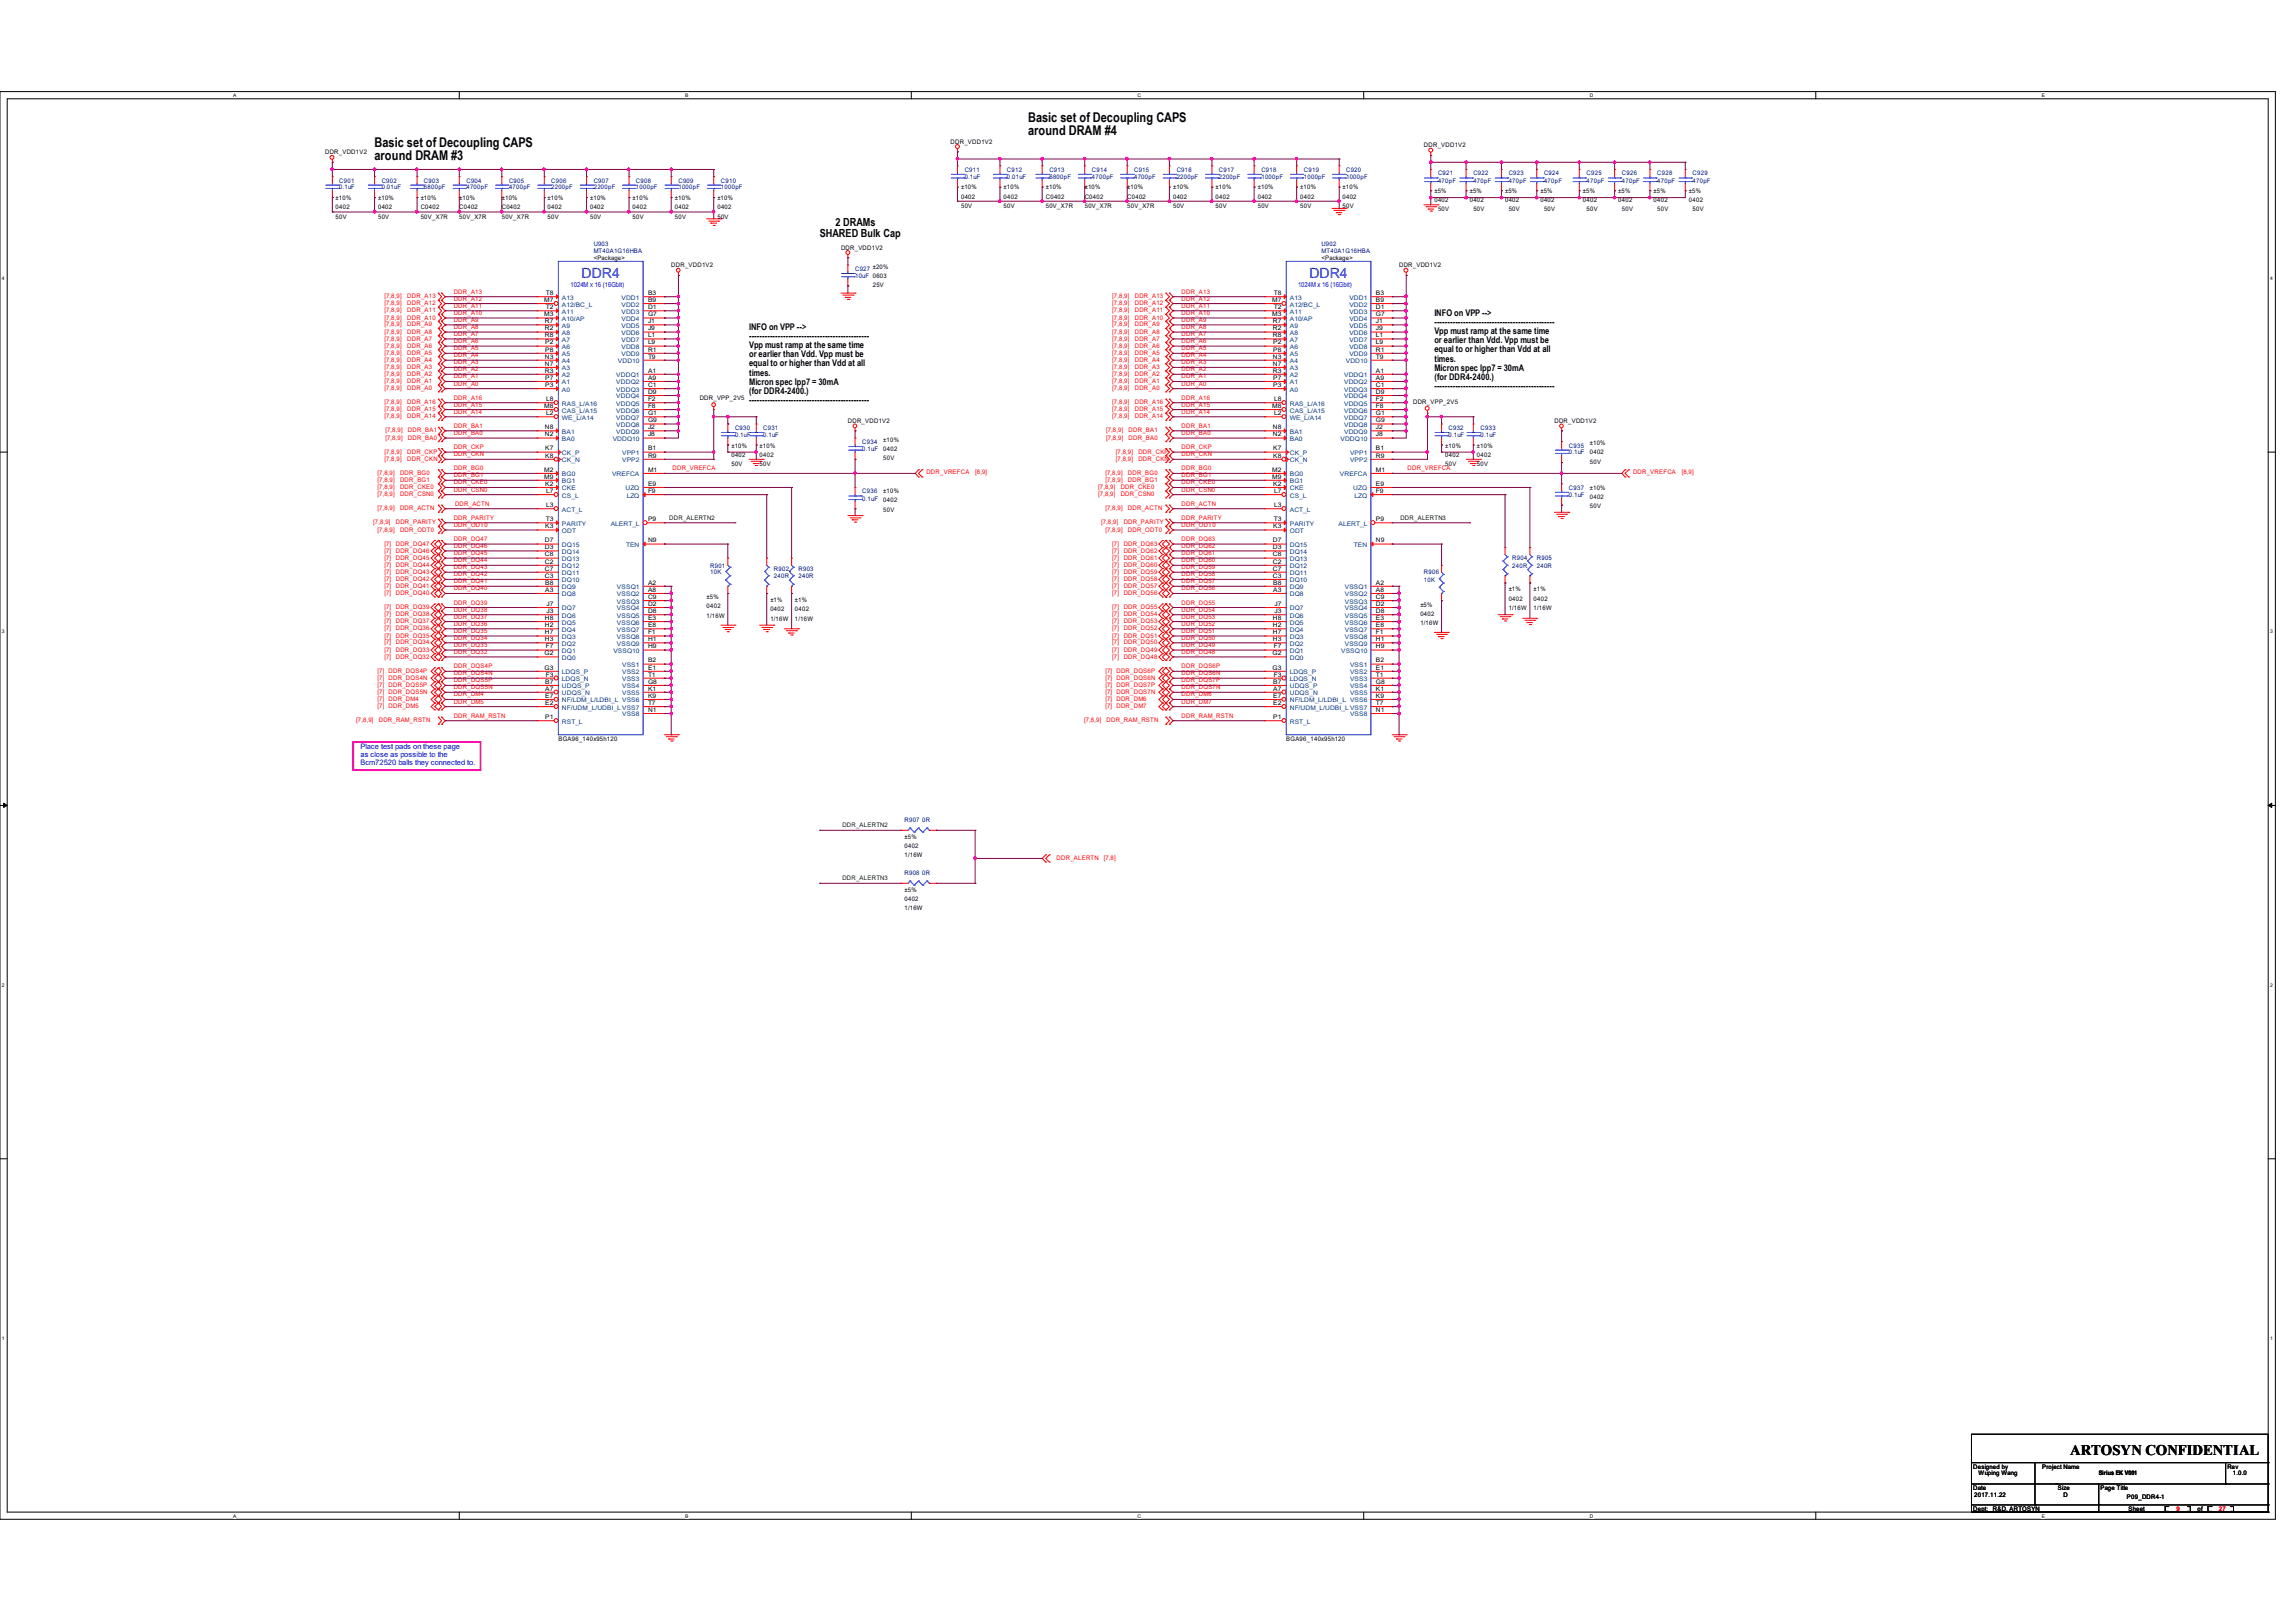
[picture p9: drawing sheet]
<svg xmlns="http://www.w3.org/2000/svg" width="297mm" height="210mm" viewBox="0 0 297 210" stroke-linecap="round" stroke-linejoin="round" font-family="sans-serif">
<defs><g id="words">
<text font-size="1.9" x="267.9" y="188.3">ARTOSYN CONFIDENTIAL</text>
<g font-size="1.8" fill="#00f">
<text x="75.3" y="35.9">DDR4</text>
<text x="169.5" y="35.9">DDR4</text>
</g>
<g font-size="1.7">
<text x="133.1" y="15.8">Basic set of Decoupling CAPS</text>
<text x="133.1" y="17.5">around DRAM #4</text>
<text x="48.5" y="19">Basic set of Decoupling CAPS</text>
<text x="48.5" y="20.7">around DRAM #3</text>
</g>
<g font-size="1.4">
<text x="108.1" y="29.2">2 DRAMs</text>
<text x="106.1" y="30.6">SHARED Bulk Cap</text>
</g>
<g font-size="1.2">
<text x="185.6" y="40.9">INFO on VPP --&gt;</text>
<text x="96.9" y="42.7">INFO on VPP --&gt;</text>
<text x="96.9" y="43.9">----------------------------------------------</text>
<text x="96.9" y="45">Vpp must ramp at the same time</text>
<text x="96.9" y="46.2">or earlier than Vdd. Vpp must be</text>
<text x="96.9" y="47.4">equal to or higher than Vdd at all</text>
<text x="185.6" y="42">----------------------------------------------</text>
<text x="185.6" y="43.2">Vpp must ramp at the same time</text>
<text x="185.6" y="44.4">or earlier than Vdd. Vpp must be</text>
<text x="185.6" y="45.6">equal to or higher than Vdd at all</text>
<text x="185.6" y="46.8">times.</text>
<text x="185.6" y="48">Micron spec Ipp7 = 30mA</text>
<text x="96.9" y="48.6">times.</text>
<text x="96.9" y="49.8">Micron spec Ipp7 = 30mA</text>
<text x="96.9" y="51">(for DDR4-2400.)</text>
<text x="96.9" y="52.2">----------------------------------------------</text>
<text x="185.6" y="49.1">(for DDR4-2400.)</text>
<text x="185.6" y="50.3">----------------------------------------------</text>
</g>
<g font-size="1" fill="#00f">
<text x="46.7" y="96.9">Place test pads on these page</text>
<text x="46.7" y="97.9">as close as possible to the</text>
<text x="46.7" y="98.9">Bcm72520 balls they connected to.</text>
</g>
<g font-size=".9" fill="#00f">
<text x="73.8" y="37.1">1024M x 16 (16Gbit)</text>
<text x="168" y="37.1">1024M x 16 (16Gbit)</text>
</g>
<g font-size=".8">
<text x="42.1" y="19.9">DDR_VDD1V2</text>
<text x="123" y="18.6">DDR_VDD1V2</text>
<text x="184.3" y="19">DDR_VDD1V2</text>
<text x="43.4" y="25.9">±10%</text>
<text x="43.4" y="27.1">0402</text>
<text x="43.4" y="28.3">50V</text>
<text x="48.9" y="25.9">±10%</text>
<text x="48.9" y="27.1">0402</text>
<text x="48.9" y="28.3">50V</text>
<text x="54.4" y="25.9">±10%</text>
<text x="54.4" y="27.1">C0402</text>
<text x="54.4" y="28.3">50V_X7R</text>
<text x="59.4" y="25.9">±10%</text>
<text x="59.4" y="27.1">C0402</text>
<text x="59.4" y="28.3">50V_X7R</text>
<text x="64.9" y="25.9">±10%</text>
<text x="64.9" y="27.1">C0402</text>
<text x="64.9" y="28.3">50V_X7R</text>
<text x="70.9" y="25.9">±10%</text>
<text x="70.9" y="27.1">0402</text>
<text x="70.9" y="28.3">50V</text>
<text x="76.4" y="25.9">±10%</text>
<text x="76.4" y="27.1">0402</text>
<text x="76.4" y="28.3">50V</text>
<text x="81.9" y="25.9">±10%</text>
<text x="81.9" y="27.1">0402</text>
<text x="81.9" y="28.3">50V</text>
<text x="87.3" y="25.9">±10%</text>
<text x="87.3" y="27.1">0402</text>
<text x="87.3" y="28.3">50V</text>
<text x="92.8" y="25.9">±10%</text>
<text x="92.8" y="27.1">0402</text>
<text x="92.8" y="28.3">50V</text>
<text x="124.4" y="24.5">±10%</text>
<text x="124.4" y="25.7">0402</text>
<text x="124.4" y="26.9">50V</text>
<text x="129.9" y="24.5">±10%</text>
<text x="129.9" y="25.7">0402</text>
<text x="129.9" y="26.9">50V</text>
<text x="135.3" y="24.5">±10%</text>
<text x="135.3" y="25.7">C0402</text>
<text x="135.3" y="26.9">50V_X7R</text>
<text x="140.4" y="24.5">±10%</text>
<text x="140.4" y="25.7">C0402</text>
<text x="140.4" y="26.9">50V_X7R</text>
<text x="145.9" y="24.5">±10%</text>
<text x="145.9" y="25.7">C0402</text>
<text x="145.9" y="26.9">50V_X7R</text>
<text x="151.8" y="24.5">±10%</text>
<text x="151.8" y="25.7">0402</text>
<text x="151.8" y="26.9">50V</text>
<text x="157.3" y="24.5">±10%</text>
<text x="157.3" y="25.7">0402</text>
<text x="157.3" y="26.9">50V</text>
<text x="162.8" y="24.5">±10%</text>
<text x="162.8" y="25.7">0402</text>
<text x="162.8" y="26.9">50V</text>
<text x="168.3" y="24.5">±10%</text>
<text x="168.3" y="25.7">0402</text>
<text x="168.3" y="26.9">50V</text>
<text x="173.7" y="24.5">±10%</text>
<text x="173.7" y="25.7">0402</text>
<text x="173.7" y="26.9">50V</text>
<text x="185.6" y="25">±5%</text>
<text x="185.6" y="26.2">0402</text>
<text x="186.1" y="27.3">50V</text>
<text x="190.2" y="25">±5%</text>
<text x="190.2" y="26.2">0402</text>
<text x="190.7" y="27.3">50V</text>
<text x="194.8" y="25">±5%</text>
<text x="194.8" y="26.2">0402</text>
<text x="195.3" y="27.3">50V</text>
<text x="199.4" y="25">±5%</text>
<text x="199.4" y="26.2">0402</text>
<text x="199.8" y="27.3">50V</text>
<text x="204.9" y="25">±5%</text>
<text x="204.9" y="26.2">0402</text>
<text x="205.3" y="27.3">50V</text>
<text x="209.4" y="25">±5%</text>
<text x="209.4" y="26.2">0402</text>
<text x="209.9" y="27.3">50V</text>
<text x="214" y="25">±5%</text>
<text x="214" y="26.2">0402</text>
<text x="214.5" y="27.3">50V</text>
<text x="218.6" y="25">±5%</text>
<text x="218.6" y="26.2">0402</text>
<text x="219" y="27.3">50V</text>
<text x="76.8" y="33.7">&lt;Package&gt;</text>
<text x="86.9" y="34.6">DDR_VDD1V2</text>
<text x="108.8" y="32.3">DDR_VDD1V2</text>
<text x="113" y="34.8">±20%</text>
<text x="171" y="33.7">&lt;Package&gt;</text>
<text x="181.1" y="34.6">DDR_VDD1V2</text>
<text x="70.4" y="40.9">M3</text>
<text x="70.4" y="39.1">M7</text>
<text x="70.5" y="41.8">R7</text>
<text x="70.7" y="40">T2</text>
<text x="70.7" y="38.2">T8</text>
<text x="83.9" y="41.8">J1</text>
<text x="83.9" y="40.9">G7</text>
<text x="83.9" y="40">D1</text>
<text x="83.9" y="39.1">B9</text>
<text x="83.9" y="38.2">B3</text>
<text x="113" y="37.1">25V</text>
<text x="164.6" y="40.9">M3</text>
<text x="164.6" y="39.1">M7</text>
<text x="164.7" y="41.8">R7</text>
<text x="164.9" y="40">T2</text>
<text x="164.9" y="38.2">T8</text>
<text x="178.1" y="41.8">J1</text>
<text x="178.1" y="40.9">G7</text>
<text x="178.1" y="40">D1</text>
<text x="178.1" y="39.1">B9</text>
<text x="178.1" y="38.2">B3</text>
<text x="70.5" y="42.8">R2</text>
<text x="70.5" y="43.6">R8</text>
<text x="70.5" y="46.4">N3</text>
<text x="70.5" y="47.3">N7</text>
<text x="70.6" y="44.6">P2</text>
<text x="70.6" y="45.5">P8</text>
<text x="83.9" y="45.5">R1</text>
<text x="83.9" y="44.6">L9</text>
<text x="83.9" y="43.6">L1</text>
<text x="83.9" y="42.8">J9</text>
<text x="83.9" y="46.4">T9</text>
<text x="164.7" y="42.8">R2</text>
<text x="164.7" y="43.6">R8</text>
<text x="164.7" y="46.4">N3</text>
<text x="164.7" y="47.3">N7</text>
<text x="164.8" y="44.6">P2</text>
<text x="164.8" y="45.5">P8</text>
<text x="178.1" y="45.5">R1</text>
<text x="178.1" y="44.6">L9</text>
<text x="178.1" y="43.6">L1</text>
<text x="178.1" y="42.8">J9</text>
<text x="178.1" y="46.4">T9</text>
<text x="70.4" y="52.8">M8</text>
<text x="70.5" y="48.2">R3</text>
<text x="70.6" y="49.1">P7</text>
<text x="70.6" y="50.1">P3</text>
<text x="70.7" y="53.7">L2</text>
<text x="70.7" y="51.9">L8</text>
<text x="83.9" y="53.7">G1</text>
<text x="83.9" y="51.9">F2</text>
<text x="83.9" y="51">D9</text>
<text x="83.9" y="50.1">C1</text>
<text x="83.9" y="48.2">A1</text>
<text x="83.9" y="52.8">F8</text>
<text x="83.9" y="49.1">A9</text>
<text x="90.6" y="51.8">DDR_VPP_2V5</text>
<text x="164.6" y="52.8">M8</text>
<text x="164.7" y="48.2">R3</text>
<text x="164.8" y="49.1">P7</text>
<text x="164.8" y="50.1">P3</text>
<text x="164.9" y="53.7">L2</text>
<text x="164.9" y="51.9">L8</text>
<text x="178.1" y="53.7">G1</text>
<text x="178.1" y="51.9">F2</text>
<text x="178.1" y="51">D9</text>
<text x="178.1" y="50.1">C1</text>
<text x="178.1" y="48.2">A1</text>
<text x="178.1" y="52.8">F8</text>
<text x="178.1" y="49.1">A9</text>
<text x="182.9" y="52.2">DDR_VPP_2V5</text>
<text x="70.5" y="56.5">N2</text>
<text x="70.5" y="55.5">N8</text>
<text x="70.6" y="58.3">K7</text>
<text x="70.6" y="59.2">K8</text>
<text x="83.9" y="55.5">J2</text>
<text x="83.9" y="54.7">G9</text>
<text x="83.9" y="56.5">J8</text>
<text x="83.9" y="59.2">R9</text>
<text x="83.9" y="58.3">B1</text>
<text x="94.7" y="57.9">±10%</text>
<text x="94.7" y="59.1">0402</text>
<text x="98.3" y="57.9">±10%</text>
<text x="98.3" y="59.1">0402</text>
<text x="109.7" y="54.7">DDR_VDD1V2</text>
<text x="114.3" y="57.1">±10%</text>
<text x="114.3" y="58.3">0402</text>
<text x="114.3" y="59.5">50V</text>
<text x="164.7" y="56.5">N2</text>
<text x="164.7" y="55.5">N8</text>
<text x="164.8" y="58.3">K7</text>
<text x="164.8" y="59.2">K8</text>
<text x="178.1" y="55.5">J2</text>
<text x="178.1" y="54.7">G9</text>
<text x="178.1" y="56.5">J8</text>
<text x="178.1" y="59.2">R9</text>
<text x="178.1" y="58.3">B1</text>
<text x="187" y="57.9">±10%</text>
<text x="187" y="59.1">0402</text>
<text x="191.1" y="57.9">±10%</text>
<text x="191.1" y="59.1">0402</text>
<text x="201.2" y="54.7">DDR_VDD1V2</text>
<text x="205.8" y="57.6">±10%</text>
<text x="205.8" y="58.8">0402</text>
<text x="205.8" y="60">50V</text>
<text x="70.4" y="61.9">M9</text>
<text x="70.4" y="61">M2</text>
<text x="70.6" y="62.9">K2</text>
<text x="70.7" y="63.8">L7</text>
<text x="70.7" y="65.6">L3</text>
<text x="83.9" y="62.9">E9</text>
<text x="83.9" y="61">M1</text>
<text x="83.9" y="63.8">F9</text>
<text x="94.7" y="60.3">50V</text>
<text x="98.3" y="60.3">50V</text>
<text x="114.3" y="63.8">±10%</text>
<text x="114.3" y="65">0402</text>
<text x="164.6" y="61.9">M9</text>
<text x="164.6" y="61">M2</text>
<text x="164.8" y="62.9">K2</text>
<text x="164.9" y="63.8">L7</text>
<text x="164.9" y="65.6">L3</text>
<text x="178.1" y="62.9">E9</text>
<text x="178.1" y="61">M1</text>
<text x="178.1" y="63.8">F9</text>
<text x="187" y="60.3">50V</text>
<text x="191.1" y="60.3">50V</text>
<text x="205.8" y="63.4">±10%</text>
<text x="205.8" y="64.6">0402</text>
<text x="205.8" y="65.7">50V</text>
<text x="70.5" y="71.1">D3</text>
<text x="70.5" y="70.2">D7</text>
<text x="70.6" y="68.4">K3</text>
<text x="70.7" y="67.4">T3</text>
<text x="83.9" y="67.4">P9</text>
<text x="83.9" y="70.2">N9</text>
<text x="114.3" y="66.2">50V</text>
<text x="164.7" y="71.1">D3</text>
<text x="164.7" y="70.2">D7</text>
<text x="164.8" y="68.4">K3</text>
<text x="164.9" y="67.4">T3</text>
<text x="178.1" y="67.4">P9</text>
<text x="178.1" y="70.2">N9</text>
<text x="70.5" y="74.8">C3</text>
<text x="70.5" y="73.8">C7</text>
<text x="70.5" y="72">C8</text>
<text x="70.5" y="72.9">C2</text>
<text x="70.6" y="75.6">B8</text>
<text x="70.6" y="76.6">A3</text>
<text x="83.9" y="77.5">C9</text>
<text x="83.9" y="76.6">A8</text>
<text x="83.9" y="75.6">A2</text>
<text x="91.4" y="77.6">±5%</text>
<text x="99.7" y="77.9">±1%</text>
<text x="102.9" y="77.9">±1%</text>
<text x="164.7" y="74.8">C3</text>
<text x="164.7" y="73.8">C7</text>
<text x="164.7" y="72">C8</text>
<text x="164.7" y="72.9">C2</text>
<text x="164.8" y="75.6">B8</text>
<text x="164.8" y="76.6">A3</text>
<text x="178.1" y="77.5">C9</text>
<text x="178.1" y="76.6">A8</text>
<text x="178.1" y="75.6">A2</text>
<text x="195.3" y="76.5">±1%</text>
<text x="195.3" y="77.7">0402</text>
<text x="198.5" y="76.5">±1%</text>
<text x="198.5" y="77.7">0402</text>
<text x="70.5" y="83">H3</text>
<text x="70.5" y="82.1">H7</text>
<text x="70.5" y="80.2">H8</text>
<text x="70.5" y="81.1">H2</text>
<text x="70.7" y="83.9">F7</text>
<text x="70.7" y="79.3">J3</text>
<text x="70.7" y="78.4">J7</text>
<text x="83.9" y="83.9">H9</text>
<text x="83.9" y="83">H1</text>
<text x="83.9" y="81.1">E8</text>
<text x="83.9" y="80.2">E3</text>
<text x="83.9" y="79.3">D8</text>
<text x="83.9" y="78.4">D2</text>
<text x="83.9" y="82.1">F1</text>
<text x="91.4" y="78.7">0402</text>
<text x="91.4" y="79.9">1/16W</text>
<text x="99.7" y="79.1">0402</text>
<text x="99.7" y="80.3">1/16W</text>
<text x="102.9" y="79.1">0402</text>
<text x="102.9" y="80.3">1/16W</text>
<text x="164.7" y="83">H3</text>
<text x="164.7" y="82.1">H7</text>
<text x="164.7" y="80.2">H8</text>
<text x="164.7" y="81.1">H2</text>
<text x="164.9" y="83.9">F7</text>
<text x="164.9" y="79.3">J3</text>
<text x="164.9" y="78.4">J7</text>
<text x="178.1" y="83.9">H9</text>
<text x="178.1" y="83">H1</text>
<text x="178.1" y="81.1">E8</text>
<text x="178.1" y="80.2">E3</text>
<text x="178.1" y="79.3">D8</text>
<text x="178.1" y="78.4">D2</text>
<text x="178.1" y="82.1">F1</text>
<text x="183.8" y="78.5">±5%</text>
<text x="183.8" y="79.7">0402</text>
<text x="183.8" y="80.9">1/16W</text>
<text x="195.3" y="78.9">1/16W</text>
<text x="198.5" y="78.9">1/16W</text>
<text x="70.5" y="84.8">G2</text>
<text x="70.5" y="86.7">G3</text>
<text x="70.6" y="88.5">B7</text>
<text x="70.6" y="89.4">A7</text>
<text x="70.7" y="87.5">F3</text>
<text x="83.9" y="87.5">T1</text>
<text x="83.9" y="89.4">K1</text>
<text x="83.9" y="88.5">G8</text>
<text x="83.9" y="85.7">B2</text>
<text x="83.9" y="86.7">E1</text>
<text x="164.7" y="84.8">G2</text>
<text x="164.7" y="86.7">G3</text>
<text x="164.8" y="88.5">B7</text>
<text x="164.8" y="89.4">A7</text>
<text x="164.9" y="87.5">F3</text>
<text x="178.1" y="87.5">T1</text>
<text x="178.1" y="89.4">K1</text>
<text x="178.1" y="88.5">G8</text>
<text x="178.1" y="85.7">B2</text>
<text x="178.1" y="86.7">E1</text>
<text x="70.6" y="90.3">E7</text>
<text x="70.6" y="91.2">E2</text>
<text x="70.6" y="93">P1</text>
<text x="72.3" y="95.9">BGA96_140x95h120</text>
<text x="83.9" y="92.1">N1</text>
<text x="83.9" y="90.3">K9</text>
<text x="83.9" y="91.2">T7</text>
<text x="164.8" y="90.3">E7</text>
<text x="164.8" y="91.2">E2</text>
<text x="164.8" y="93">P1</text>
<text x="166.5" y="95.9">BGA96_140x95h120</text>
<text x="178.1" y="92.1">N1</text>
<text x="178.1" y="90.3">K9</text>
<text x="178.1" y="91.2">T7</text>
<text x="117.1" y="108.5">±5%</text>
<text x="117.1" y="109.7">0402</text>
<text x="117.1" y="110.9">1/16W</text>
<text x="117.1" y="115.4">±5%</text>
<text x="117.1" y="116.6">0402</text>
<text x="117.1" y="117.8">1/16W</text>
<text x="255.4" y="190">Designed by</text>
<text x="256" y="190.9">Wuping Wang</text>
<text x="264.3" y="190">Project Name</text>
<text x="271.6" y="190.9">Sirius EK V001</text>
<text x="288.3" y="190">Rev</text>
<text x="289" y="190.9">1.0.0</text>
<text x="255.4" y="195.5">Dept:</text>
<text x="255.4" y="192.8">Date</text>
<text x="255.5" y="193.8">2017.11.22</text>
<text x="257.9" y="195.5">R&amp;D, ARTOSYN</text>
<text x="266.3" y="192.8">Size</text>
<text x="267.1" y="193.7">D</text>
<text x="271.8" y="192.8">Page Title</text>
<text x="275.3" y="194">P09_DDR4-1</text>
<text x="275.5" y="195.5">Sheet</text>
<text x="284.4" y="195.5">of</text>
</g>
<g font-size=".8" fill="#000080">
<text x="43.9" y="23.6">C901</text>
<text x="49.4" y="23.6">C902</text>
<text x="54.9" y="23.6">C903</text>
<text x="60.4" y="23.6">C904</text>
<text x="65.9" y="23.6">C905</text>
<text x="71.3" y="23.6">C906</text>
<text x="76.8" y="23.6">C907</text>
<text x="82.3" y="23.6">C908</text>
<text x="87.8" y="23.6">C909</text>
<text x="93.3" y="23.6">C910</text>
<text x="124.8" y="22.2">C911</text>
<text x="124.8" y="23.2">0.1uF</text>
<text x="130.3" y="22.2">C912</text>
<text x="130.3" y="23.2">0.01uF</text>
<text x="135.8" y="22.2">C913</text>
<text x="135.8" y="23.2">6800pF</text>
<text x="141.3" y="22.2">C914</text>
<text x="141.3" y="23.2">4700pF</text>
<text x="146.8" y="22.2">C915</text>
<text x="146.8" y="23.2">4700pF</text>
<text x="152.3" y="22.2">C916</text>
<text x="152.3" y="23.2">2200pF</text>
<text x="157.7" y="22.2">C917</text>
<text x="157.7" y="23.2">2200pF</text>
<text x="163.2" y="22.2">C918</text>
<text x="163.2" y="23.2">1000pF</text>
<text x="168.7" y="22.2">C919</text>
<text x="168.7" y="23.2">1000pF</text>
<text x="174.2" y="22.2">C920</text>
<text x="174.2" y="23.2">1000pF</text>
<text x="186.1" y="22.7">C921</text>
<text x="186.1" y="23.6">470pF</text>
<text x="190.7" y="22.7">C922</text>
<text x="190.7" y="23.6">470pF</text>
<text x="195.3" y="22.7">C923</text>
<text x="195.3" y="23.6">470pF</text>
<text x="199.8" y="22.7">C924</text>
<text x="199.8" y="23.6">470pF</text>
<text x="205.3" y="22.7">C925</text>
<text x="205.3" y="23.6">470pF</text>
<text x="209.9" y="22.7">C926</text>
<text x="209.9" y="23.6">470pF</text>
<text x="214.5" y="22.7">C928</text>
<text x="214.5" y="23.6">470pF</text>
<text x="219" y="22.7">C929</text>
<text x="219" y="23.6">470pF</text>
<text x="43.9" y="24.5">0.1uF</text>
<text x="49.4" y="24.5">0.01uF</text>
<text x="54.9" y="24.5">6800pF</text>
<text x="60.4" y="24.5">4700pF</text>
<text x="65.9" y="24.5">4700pF</text>
<text x="71.3" y="24.5">2200pF</text>
<text x="76.8" y="24.5">2200pF</text>
<text x="82.3" y="24.5">1000pF</text>
<text x="87.8" y="24.5">1000pF</text>
<text x="93.3" y="24.5">1000pF</text>
<text x="76.8" y="32.8">MT40A1G16HBA</text>
<text x="76.8" y="31.8">U903</text>
<text x="110.7" y="35.1">C927</text>
<text x="110.7" y="35.9">10uF 0603</text>
<text x="171" y="32.8">MT40A1G16HBA</text>
<text x="171" y="31.8">U902</text>
<text x="95.1" y="55.6">C930</text>
<text x="95.1" y="56.5">0.1uF</text>
<text x="98.8" y="55.6">C931</text>
<text x="98.8" y="56.5">0.1uF</text>
<text x="111.6" y="57.4">C934</text>
<text x="111.6" y="58.3">0.1uF</text>
<text x="187.5" y="55.6">C932</text>
<text x="187.5" y="56.5">0.1uF</text>
<text x="191.6" y="55.6">C933</text>
<text x="191.6" y="56.5">0.1uF</text>
<text x="203" y="57.9">C935</text>
<text x="203" y="58.8">0.1uF</text>
<text x="111.6" y="63.8">C936</text>
<text x="111.6" y="64.8">0.1uF</text>
<text x="203" y="63.4">C937</text>
<text x="203" y="64.3">0.1uF</text>
<text x="91.9" y="73.4">R901</text>
<text x="91.9" y="74.3">10K</text>
<text x="100.2" y="73.9">R902</text>
<text x="100.2" y="74.8">240R</text>
<text x="103.3" y="73.9">R903</text>
<text x="103.3" y="74.8">240R</text>
<text x="184.3" y="74.3">R906</text>
<text x="184.3" y="75.3">10K</text>
<text x="195.7" y="72.5">R904</text>
<text x="195.7" y="73.4">240R</text>
<text x="198.9" y="72.5">R905</text>
<text x="198.9" y="73.4">240R</text>
<text x="117.1" y="106.3">R907 0R</text>
<text x="117.1" y="113.2">R908 0R</text>
</g>
<g font-size=".8" fill="#f00">
<text x="49.7" y="38.6">[7,8,9]</text>
<text x="49.7" y="41.4">[7,8,9]</text>
<text x="49.7" y="40.4">[7,8,9]</text>
<text x="49.7" y="39.5">[7,8,9]</text>
<text x="52.7" y="38.6">DDR_A13</text>
<text x="52.7" y="41.4">DDR_A10</text>
<text x="52.7" y="40.4">DDR_A11</text>
<text x="52.7" y="39.5">DDR_A12</text>
<text x="58.7" y="41.7">DDR_A9</text>
<text x="58.7" y="40.8">DDR_A10</text>
<text x="58.7" y="39.8">DDR_A11</text>
<text x="58.7" y="38.9">DDR_A12</text>
<text x="58.7" y="38">DDR_A13</text>
<text x="143.9" y="38.6">[7,8,9]</text>
<text x="143.9" y="41.4">[7,8,9]</text>
<text x="143.9" y="40.4">[7,8,9]</text>
<text x="143.9" y="39.5">[7,8,9]</text>
<text x="146.9" y="38.6">DDR_A13</text>
<text x="146.9" y="41.4">DDR_A10</text>
<text x="146.9" y="40.4">DDR_A11</text>
<text x="146.9" y="39.5">DDR_A12</text>
<text x="152.9" y="41.7">DDR_A9</text>
<text x="152.9" y="40.8">DDR_A10</text>
<text x="152.9" y="39.8">DDR_A11</text>
<text x="152.9" y="38.9">DDR_A12</text>
<text x="152.9" y="38">DDR_A13</text>
<text x="49.7" y="46.8">[7,8,9]</text>
<text x="49.7" y="45.9">[7,8,9]</text>
<text x="49.7" y="47.8">[7,8,9]</text>
<text x="49.7" y="44.1">[7,8,9]</text>
<text x="49.7" y="43.2">[7,8,9]</text>
<text x="49.7" y="45">[7,8,9]</text>
<text x="49.7" y="42.2">[7,8,9]</text>
<text x="52.7" y="46.8">DDR_A4</text>
<text x="52.7" y="45.9">DDR_A5</text>
<text x="52.7" y="47.8">DDR_A3</text>
<text x="52.7" y="44.1">DDR_A7</text>
<text x="52.7" y="43.2">DDR_A8</text>
<text x="52.7" y="45">DDR_A6</text>
<text x="52.7" y="42.2">DDR_A9</text>
<text x="58.7" y="47.2">DDR_A3</text>
<text x="58.7" y="46.2">DDR_A4</text>
<text x="58.7" y="45.3">DDR_A5</text>
<text x="58.7" y="44.4">DDR_A6</text>
<text x="58.7" y="43.5">DDR_A7</text>
<text x="58.7" y="42.6">DDR_A8</text>
<text x="143.9" y="46.8">[7,8,9]</text>
<text x="143.9" y="45.9">[7,8,9]</text>
<text x="143.9" y="47.8">[7,8,9]</text>
<text x="143.9" y="44.1">[7,8,9]</text>
<text x="143.9" y="43.2">[7,8,9]</text>
<text x="143.9" y="45">[7,8,9]</text>
<text x="143.9" y="42.2">[7,8,9]</text>
<text x="146.9" y="46.8">DDR_A4</text>
<text x="146.9" y="45.9">DDR_A5</text>
<text x="146.9" y="47.8">DDR_A3</text>
<text x="146.9" y="44.1">DDR_A7</text>
<text x="146.9" y="43.2">DDR_A8</text>
<text x="146.9" y="45">DDR_A6</text>
<text x="146.9" y="42.2">DDR_A9</text>
<text x="152.9" y="45.3">DDR_A5</text>
<text x="152.9" y="44.4">DDR_A6</text>
<text x="152.9" y="46.2">DDR_A4</text>
<text x="152.9" y="47.2">DDR_A3</text>
<text x="152.9" y="43.5">DDR_A7</text>
<text x="152.9" y="42.6">DDR_A8</text>
<text x="49.7" y="49.6">[7,8,9]</text>
<text x="49.7" y="48.6">[7,8,9]</text>
<text x="49.7" y="52.2">[7,8,9]</text>
<text x="49.7" y="53.1">[7,8,9]</text>
<text x="49.7" y="50.5">[7,8,9]</text>
<text x="52.7" y="49.6">DDR_A1</text>
<text x="52.7" y="48.6">DDR_A2</text>
<text x="52.7" y="52.2">DDR_A16</text>
<text x="52.7" y="53.1">DDR_A15</text>
<text x="52.7" y="50.5">DDR_A0</text>
<text x="58.7" y="49">DDR_A1</text>
<text x="58.7" y="48">DDR_A2</text>
<text x="58.7" y="53.5">DDR_A14</text>
<text x="58.7" y="52.6">DDR_A15</text>
<text x="58.7" y="51.7">DDR_A16</text>
<text x="58.7" y="49.9">DDR_A0</text>
<text x="143.9" y="49.6">[7,8,9]</text>
<text x="143.9" y="48.6">[7,8,9]</text>
<text x="143.9" y="50.5">[7,8,9]</text>
<text x="143.9" y="52.2">[7,8,9]</text>
<text x="143.9" y="53.1">[7,8,9]</text>
<text x="146.9" y="49.6">DDR_A1</text>
<text x="146.9" y="48.6">DDR_A2</text>
<text x="146.9" y="50.5">DDR_A0</text>
<text x="146.9" y="52.2">DDR_A16</text>
<text x="146.9" y="53.1">DDR_A15</text>
<text x="152.9" y="49">DDR_A1</text>
<text x="152.9" y="48">DDR_A2</text>
<text x="152.9" y="49.9">DDR_A0</text>
<text x="152.9" y="53.5">DDR_A14</text>
<text x="152.9" y="52.6">DDR_A15</text>
<text x="152.9" y="51.7">DDR_A16</text>
<text x="49.7" y="54.1">[7,8,9]</text>
<text x="49.7" y="58.7">[7,8,9]</text>
<text x="49.7" y="59.6">[7,8,9]</text>
<text x="49.9" y="56">[7,8,9]</text>
<text x="49.9" y="56.9">[7,8,9]</text>
<text x="52.7" y="54.1">DDR_A14</text>
<text x="52.7" y="58.7">DDR_CKP</text>
<text x="52.7" y="59.6">DDR_CKN</text>
<text x="52.8" y="56">DDR_BA1</text>
<text x="52.8" y="56.9">DDR_BA0</text>
<text x="58.7" y="56.3">DDR_BA0</text>
<text x="58.7" y="55.4">DDR_BA1</text>
<text x="58.7" y="58.1">DDR_CKP</text>
<text x="58.7" y="59.1">DDR_CKN</text>
<text x="143.1" y="56">[7,8,9]</text>
<text x="143.1" y="56.9">[7,8,9]</text>
<text x="143.9" y="54.1">[7,8,9]</text>
<text x="144.4" y="58.7">[7,8,9]</text>
<text x="144.4" y="59.6">[7,8,9]</text>
<text x="146.1" y="56">DDR_BA1</text>
<text x="146.1" y="56.9">DDR_BA0</text>
<text x="146.9" y="54.1">DDR_A14</text>
<text x="147.3" y="58.7">DDR_CKP</text>
<text x="147.3" y="59.6">DDR_CKN</text>
<text x="152.9" y="56.3">DDR_BA0</text>
<text x="152.9" y="55.4">DDR_BA1</text>
<text x="152.9" y="58.1">DDR_CKP</text>
<text x="152.9" y="59.1">DDR_CKN</text>
<text x="48.9" y="63.3">[7,8,9]</text>
<text x="48.9" y="61.5">[7,8,9]</text>
<text x="48.9" y="64.2">[7,8,9]</text>
<text x="48.9" y="62.4">[7,8,9]</text>
<text x="51.8" y="63.3">DDR_CKE0</text>
<text x="51.8" y="61.5">DDR_BG0</text>
<text x="51.8" y="64.2">DDR_CSN0</text>
<text x="51.8" y="62.4">DDR_BG1</text>
<text x="58.7" y="63.6">DDR_CSN0</text>
<text x="58.7" y="62.7">DDR_CKE0</text>
<text x="58.7" y="60.9">DDR_BG0</text>
<text x="58.7" y="61.8">DDR_BG1</text>
<text x="58.9" y="65.4">DDR_ACTN</text>
<text x="87" y="60.9">DDR_VREFCA</text>
<text x="119.9" y="61.4">DDR_VREFCA</text>
<text x="126.2" y="61.4">[8,9]</text>
<text x="142.1" y="63.3">[7,8,9]</text>
<text x="142.1" y="64.2">[7,8,9]</text>
<text x="143.1" y="61.5">[7,8,9]</text>
<text x="143.1" y="62.4">[7,8,9]</text>
<text x="145" y="63.3">DDR_CKE0</text>
<text x="145" y="64.2">DDR_CSN0</text>
<text x="146" y="61.5">DDR_BG0</text>
<text x="146" y="62.4">DDR_BG1</text>
<text x="152.9" y="60.9">DDR_BG0</text>
<text x="152.9" y="63.6">DDR_CSN0</text>
<text x="152.9" y="65.4">DDR_ACTN</text>
<text x="152.9" y="62.7">DDR_CKE0</text>
<text x="152.9" y="61.8">DDR_BG1</text>
<text x="182.2" y="60.9">DDR_VREFCA</text>
<text x="211.3" y="61.4">DDR_VREFCA</text>
<text x="217.6" y="61.4">[8,9]</text>
<text x="48.3" y="67.9">[7,8,9]</text>
<text x="48.9" y="68.8">[7,8,9]</text>
<text x="48.9" y="66">[7,8,9]</text>
<text x="49.7" y="70.6">[7]</text>
<text x="49.7" y="71.5">[7]</text>
<text x="51.2" y="67.9">DDR_PARITY</text>
<text x="51.2" y="70.6">DDR_DQ47</text>
<text x="51.2" y="71.5">DDR_DQ46</text>
<text x="51.8" y="68.8">DDR_ODT0</text>
<text x="51.8" y="66">DDR_ACTN</text>
<text x="58.7" y="71.8">DDR_DQ45</text>
<text x="58.7" y="70.9">DDR_DQ46</text>
<text x="58.7" y="70">DDR_DQ47</text>
<text x="58.7" y="67.3">DDR_PARITY</text>
<text x="58.7" y="68.2">DDR_ODT0</text>
<text x="142.5" y="67.9">[7,8,9]</text>
<text x="143.1" y="68.8">[7,8,9]</text>
<text x="143.1" y="66">[7,8,9]</text>
<text x="143.9" y="70.6">[7]</text>
<text x="143.9" y="71.5">[7]</text>
<text x="145.4" y="67.9">DDR_PARITY</text>
<text x="145.4" y="70.6">DDR_DQ63</text>
<text x="145.4" y="71.5">DDR_DQ62</text>
<text x="146" y="68.8">DDR_ODT0</text>
<text x="146" y="66">DDR_ACTN</text>
<text x="152.9" y="67.3">DDR_PARITY</text>
<text x="152.9" y="71.8">DDR_DQ61</text>
<text x="152.9" y="68.2">DDR_ODT0</text>
<text x="152.9" y="70.9">DDR_DQ62</text>
<text x="152.9" y="70">DDR_DQ63</text>
<text x="49.7" y="72.4">[7]</text>
<text x="49.7" y="73.4">[7]</text>
<text x="49.7" y="74.3">[7]</text>
<text x="49.7" y="75.2">[7]</text>
<text x="49.7" y="76.1">[7]</text>
<text x="49.7" y="77">[7]</text>
<text x="51.2" y="72.4">DDR_DQ45</text>
<text x="51.2" y="73.4">DDR_DQ44</text>
<text x="51.2" y="74.3">DDR_DQ43</text>
<text x="51.2" y="75.2">DDR_DQ42</text>
<text x="51.2" y="76.1">DDR_DQ41</text>
<text x="51.2" y="77">DDR_DQ40</text>
<text x="58.7" y="75.5">DDR_DQ41</text>
<text x="58.7" y="74.6">DDR_DQ42</text>
<text x="58.7" y="73.7">DDR_DQ43</text>
<text x="58.7" y="72.8">DDR_DQ44</text>
<text x="58.7" y="76.4">DDR_DQ40</text>
<text x="143.9" y="72.4">[7]</text>
<text x="143.9" y="73.4">[7]</text>
<text x="143.9" y="74.3">[7]</text>
<text x="143.9" y="75.2">[7]</text>
<text x="143.9" y="76.1">[7]</text>
<text x="143.9" y="77">[7]</text>
<text x="145.4" y="72.4">DDR_DQ61</text>
<text x="145.4" y="73.4">DDR_DQ60</text>
<text x="145.4" y="74.3">DDR_DQ59</text>
<text x="145.4" y="75.2">DDR_DQ58</text>
<text x="145.4" y="76.1">DDR_DQ57</text>
<text x="145.4" y="77">DDR_DQ56</text>
<text x="152.9" y="76.4">DDR_DQ56</text>
<text x="152.9" y="75.5">DDR_DQ57</text>
<text x="152.9" y="74.6">DDR_DQ58</text>
<text x="152.9" y="73.7">DDR_DQ59</text>
<text x="152.9" y="72.8">DDR_DQ60</text>
<text x="49.7" y="78.8">[7]</text>
<text x="49.7" y="79.8">[7]</text>
<text x="49.7" y="80.6">[7]</text>
<text x="49.7" y="81.6">[7]</text>
<text x="49.7" y="82.5">[7]</text>
<text x="49.7" y="83.4">[7]</text>
<text x="51.2" y="78.8">DDR_DQ39</text>
<text x="51.2" y="79.8">DDR_DQ38</text>
<text x="51.2" y="80.6">DDR_DQ37</text>
<text x="51.2" y="81.6">DDR_DQ36</text>
<text x="51.2" y="82.5">DDR_DQ35</text>
<text x="51.2" y="83.4">DDR_DQ34</text>
<text x="58.7" y="83.7">DDR_DQ33</text>
<text x="58.7" y="82.8">DDR_DQ34</text>
<text x="58.7" y="81.9">DDR_DQ35</text>
<text x="58.7" y="81">DDR_DQ36</text>
<text x="58.7" y="80">DDR_DQ37</text>
<text x="58.7" y="79.2">DDR_DQ38</text>
<text x="58.7" y="78.2">DDR_DQ39</text>
<text x="143.9" y="78.8">[7]</text>
<text x="143.9" y="79.8">[7]</text>
<text x="143.9" y="80.6">[7]</text>
<text x="143.9" y="81.6">[7]</text>
<text x="143.9" y="82.5">[7]</text>
<text x="143.9" y="83.4">[7]</text>
<text x="145.4" y="78.8">DDR_DQ55</text>
<text x="145.4" y="79.8">DDR_DQ54</text>
<text x="145.4" y="80.6">DDR_DQ53</text>
<text x="145.4" y="81.6">DDR_DQ52</text>
<text x="145.4" y="82.5">DDR_DQ51</text>
<text x="145.4" y="83.4">DDR_DQ50</text>
<text x="152.9" y="83.7">DDR_DQ49</text>
<text x="152.9" y="82.8">DDR_DQ50</text>
<text x="152.9" y="81.9">DDR_DQ51</text>
<text x="152.9" y="81">DDR_DQ52</text>
<text x="152.9" y="80">DDR_DQ53</text>
<text x="152.9" y="79.2">DDR_DQ54</text>
<text x="152.9" y="78.2">DDR_DQ55</text>
<text x="48.9" y="87.1">[7] DDR_DQS4P</text>
<text x="48.9" y="88">[7] DDR_DQS4N</text>
<text x="48.9" y="88.9">[7] DDR_DQS5P</text>
<text x="48.9" y="89.8">[7] DDR_DQS5N</text>
<text x="49.7" y="84.3">[7]</text>
<text x="49.7" y="85.2">[7]</text>
<text x="51.2" y="84.3">DDR_DQ33</text>
<text x="51.2" y="85.2">DDR_DQ32</text>
<text x="58.7" y="84.6">DDR_DQ32</text>
<text x="58.7" y="88.3">DDR_DQS5P</text>
<text x="58.7" y="89.2">DDR_DQS5N</text>
<text x="58.7" y="87.4">DDR_DQS4N</text>
<text x="58.7" y="86.5">DDR_DQS4P</text>
<text x="143.1" y="87.1">[7] DDR_DQS6P</text>
<text x="143.1" y="88">[7] DDR_DQS6N</text>
<text x="143.1" y="88.9">[7] DDR_DQS7P</text>
<text x="143.1" y="89.8">[7] DDR_DQS7N</text>
<text x="143.9" y="84.3">[7]</text>
<text x="143.9" y="85.2">[7]</text>
<text x="145.4" y="84.3">DDR_DQ49</text>
<text x="145.4" y="85.2">DDR_DQ48</text>
<text x="152.9" y="87.4">DDR_DQS6N</text>
<text x="152.9" y="86.5">DDR_DQS6P</text>
<text x="152.9" y="88.3">DDR_DQS7P</text>
<text x="152.9" y="89.2">DDR_DQS7N</text>
<text x="152.9" y="84.6">DDR_DQ48</text>
<text x="46.1" y="93.5">[7,8,9]</text>
<text x="48.9" y="90.7">[7] DDR_DM4</text>
<text x="48.9" y="91.6">[7] DDR_DM5</text>
<text x="49" y="93.5">DDR_RAM_RSTN</text>
<text x="58.7" y="90.1">DDR_DM4</text>
<text x="58.7" y="92.9">DDR_RAM_RSTN</text>
<text x="58.7" y="91.1">DDR_DM5</text>
<text x="140.3" y="93.5">[7,8,9]</text>
<text x="143.1" y="90.7">[7] DDR_DM6</text>
<text x="143.1" y="91.6">[7] DDR_DM7</text>
<text x="143.2" y="93.5">DDR_RAM_RSTN</text>
<text x="152.9" y="90.1">DDR_DM6</text>
<text x="152.9" y="91.1">DDR_DM7</text>
<text x="152.9" y="92.9">DDR_RAM_RSTN</text>
<text x="136.7" y="111.3">DDR_ALERTN</text>
<text x="142.8" y="111.3">[7,8]</text>
<text x="281.7" y="195.5">9</text>
<text x="287.2" y="195.5">27</text>
</g>
<g font-size=".8" fill="#004080">
<text x="72.7" y="40.6">A11</text>
<text x="72.7" y="41.5">A10/AP</text>
<text x="72.7" y="39.7">A12/BC_L</text>
<text x="72.7" y="38.8">A13</text>
<text x="80.4" y="41.5">VDD4</text>
<text x="80.4" y="40.6">VDD3</text>
<text x="80.4" y="39.7">VDD2</text>
<text x="80.4" y="38.8">VDD1</text>
<text x="166.9" y="40.6">A11</text>
<text x="166.9" y="41.5">A10/AP</text>
<text x="166.9" y="39.7">A12/BC_L</text>
<text x="166.9" y="38.8">A13</text>
<text x="174.6" y="41.5">VDD4</text>
<text x="174.6" y="40.6">VDD3</text>
<text x="174.6" y="39.7">VDD2</text>
<text x="174.6" y="38.8">VDD1</text>
<text x="72.7" y="42.4">A9</text>
<text x="72.7" y="43.3">A8</text>
<text x="72.7" y="44.2">A7</text>
<text x="72.7" y="45.2">A6</text>
<text x="72.7" y="46.1">A5</text>
<text x="72.7" y="47">A4</text>
<text x="72.7" y="47.9">A3</text>
<text x="80" y="47">VDD10</text>
<text x="80.4" y="42.4">VDD5</text>
<text x="80.4" y="46.1">VDD9</text>
<text x="80.4" y="45.2">VDD8</text>
<text x="80.4" y="44.2">VDD7</text>
<text x="80.4" y="43.3">VDD6</text>
<text x="166.9" y="42.4">A9</text>
<text x="166.9" y="43.3">A8</text>
<text x="166.9" y="44.2">A7</text>
<text x="166.9" y="45.2">A6</text>
<text x="166.9" y="46.1">A5</text>
<text x="166.9" y="47">A4</text>
<text x="166.9" y="47.9">A3</text>
<text x="174.2" y="47">VDD10</text>
<text x="174.6" y="42.4">VDD5</text>
<text x="174.6" y="46.1">VDD9</text>
<text x="174.6" y="45.2">VDD8</text>
<text x="174.6" y="44.2">VDD7</text>
<text x="174.6" y="43.3">VDD6</text>
<text x="72.7" y="53.4">CAS_L/A15</text>
<text x="72.7" y="48.8">A2</text>
<text x="72.7" y="49.7">A1</text>
<text x="72.7" y="50.7">A0</text>
<text x="72.7" y="52.5">RAS_L/A16</text>
<text x="79.8" y="52.5">VDDQ5</text>
<text x="79.8" y="51.6">VDDQ4</text>
<text x="79.8" y="50.7">VDDQ3</text>
<text x="79.8" y="48.8">VDDQ1</text>
<text x="79.8" y="53.4">VDDQ6</text>
<text x="79.8" y="49.7">VDDQ2</text>
<text x="166.9" y="53.4">CAS_L/A15</text>
<text x="166.9" y="48.8">A2</text>
<text x="166.9" y="49.7">A1</text>
<text x="166.9" y="50.7">A0</text>
<text x="166.9" y="52.5">RAS_L/A16</text>
<text x="174" y="52.5">VDDQ5</text>
<text x="174" y="51.6">VDDQ4</text>
<text x="174" y="50.7">VDDQ3</text>
<text x="174" y="48.8">VDDQ1</text>
<text x="174" y="53.4">VDDQ6</text>
<text x="174" y="49.7">VDDQ2</text>
<text x="72.7" y="58.9">CK_P</text>
<text x="72.7" y="59.8">CK_N</text>
<text x="72.7" y="57.1">BA0</text>
<text x="72.7" y="54.3">WE_L/A14</text>
<text x="72.7" y="56.1">BA1</text>
<text x="79.3" y="57.1">VDDQ10</text>
<text x="79.8" y="56.1">VDDQ9</text>
<text x="79.8" y="55.2">VDDQ8</text>
<text x="79.8" y="54.3">VDDQ7</text>
<text x="80.5" y="59.8">VPP2</text>
<text x="80.5" y="58.9">VPP1</text>
<text x="166.9" y="58.9">CK_P</text>
<text x="166.9" y="59.8">CK_N</text>
<text x="166.9" y="57.1">BA0</text>
<text x="166.9" y="54.3">WE_L/A14</text>
<text x="166.9" y="56.1">BA1</text>
<text x="173.5" y="57.1">VDDQ10</text>
<text x="174" y="56.1">VDDQ9</text>
<text x="174" y="55.2">VDDQ8</text>
<text x="174" y="54.3">VDDQ7</text>
<text x="174.7" y="59.8">VPP2</text>
<text x="174.7" y="58.9">VPP1</text>
<text x="72.7" y="62.5">BG1</text>
<text x="72.7" y="63.5">CKE</text>
<text x="72.7" y="64.4">CS_L</text>
<text x="72.7" y="61.6">BG0</text>
<text x="79.2" y="61.6">VREFCA</text>
<text x="80.9" y="63.5">UZQ</text>
<text x="81.1" y="64.4">LZQ</text>
<text x="166.9" y="62.5">BG1</text>
<text x="166.9" y="63.5">CKE</text>
<text x="166.9" y="64.4">CS_L</text>
<text x="166.9" y="61.6">BG0</text>
<text x="173.4" y="61.6">VREFCA</text>
<text x="175.1" y="63.5">UZQ</text>
<text x="175.3" y="64.4">LZQ</text>
<text x="72.7" y="71.7">DQ14</text>
<text x="72.7" y="70.8">DQ15</text>
<text x="72.7" y="69">ODT</text>
<text x="72.7" y="66.2">ACT_L</text>
<text x="72.7" y="68">PARITY</text>
<text x="79" y="68">ALERT_L</text>
<text x="81" y="70.8">TEN</text>
<text x="166.9" y="71.7">DQ14</text>
<text x="166.9" y="70.8">DQ15</text>
<text x="166.9" y="69">ODT</text>
<text x="166.9" y="66.2">ACT_L</text>
<text x="166.9" y="68">PARITY</text>
<text x="173.2" y="68">ALERT_L</text>
<text x="175.2" y="70.8">TEN</text>
<text x="72.7" y="75.4">DQ10</text>
<text x="72.7" y="74.4">DQ11</text>
<text x="72.7" y="72.6">DQ13</text>
<text x="72.7" y="76.2">DQ9</text>
<text x="72.7" y="77.2">DQ8</text>
<text x="72.7" y="73.5">DQ12</text>
<text x="79.8" y="77.2">VSSQ2</text>
<text x="79.8" y="76.2">VSSQ1</text>
<text x="166.9" y="75.4">DQ10</text>
<text x="166.9" y="74.4">DQ11</text>
<text x="166.9" y="72.6">DQ13</text>
<text x="166.9" y="76.2">DQ9</text>
<text x="166.9" y="77.2">DQ8</text>
<text x="166.9" y="73.5">DQ12</text>
<text x="174" y="77.2">VSSQ2</text>
<text x="174" y="76.2">VSSQ1</text>
<text x="72.7" y="83.6">DQ2</text>
<text x="72.7" y="82.7">DQ3</text>
<text x="72.7" y="80.8">DQ5</text>
<text x="72.7" y="79.9">DQ6</text>
<text x="72.7" y="81.7">DQ4</text>
<text x="72.7" y="79">DQ7</text>
<text x="79.8" y="83.6">VSSQ9</text>
<text x="79.8" y="81.7">VSSQ7</text>
<text x="79.8" y="80.8">VSSQ6</text>
<text x="79.8" y="79.9">VSSQ5</text>
<text x="79.8" y="79">VSSQ4</text>
<text x="79.8" y="78.1">VSSQ3</text>
<text x="79.8" y="82.7">VSSQ8</text>
<text x="166.9" y="83.6">DQ2</text>
<text x="166.9" y="82.7">DQ3</text>
<text x="166.9" y="80.8">DQ5</text>
<text x="166.9" y="79.9">DQ6</text>
<text x="166.9" y="81.7">DQ4</text>
<text x="166.9" y="79">DQ7</text>
<text x="174" y="83.6">VSSQ9</text>
<text x="174" y="81.7">VSSQ7</text>
<text x="174" y="80.8">VSSQ6</text>
<text x="174" y="79.9">VSSQ5</text>
<text x="174" y="79">VSSQ4</text>
<text x="174" y="78.1">VSSQ3</text>
<text x="174" y="82.7">VSSQ8</text>
<text x="72.7" y="89.1">UDQS_P</text>
<text x="72.7" y="90">UDQS_N</text>
<text x="72.7" y="84.5">DQ1</text>
<text x="72.7" y="85.4">DQ0</text>
<text x="72.7" y="88.1">LDQS_N</text>
<text x="72.7" y="87.2">LDQS_P</text>
<text x="79.4" y="84.5">VSSQ10</text>
<text x="80.5" y="88.1">VSS3</text>
<text x="80.5" y="90">VSS5</text>
<text x="80.5" y="89.1">VSS4</text>
<text x="80.5" y="86.3">VSS1</text>
<text x="80.5" y="87.2">VSS2</text>
<text x="166.9" y="89.1">UDQS_P</text>
<text x="166.9" y="90">UDQS_N</text>
<text x="166.9" y="84.5">DQ1</text>
<text x="166.9" y="85.4">DQ0</text>
<text x="166.9" y="88.1">LDQS_N</text>
<text x="166.9" y="87.2">LDQS_P</text>
<text x="173.6" y="84.5">VSSQ10</text>
<text x="174.7" y="88.1">VSS3</text>
<text x="174.7" y="90">VSS5</text>
<text x="174.7" y="89.1">VSS4</text>
<text x="174.7" y="86.3">VSS1</text>
<text x="174.7" y="87.2">VSS2</text>
<text x="72.7" y="90.9">NF/LDM_L/LDBI_L VSS6</text>
<text x="72.7" y="91.8">NF/UDM_L/UDBI_L VSS7</text>
<text x="72.7" y="93.6">RST_L</text>
<text x="80.5" y="92.7">VSS8</text>
<text x="166.9" y="90.9">NF/LDM_L/LDBI_L VSS6</text>
<text x="166.9" y="91.8">NF/UDM_L/UDBI_L VSS7</text>
<text x="166.9" y="93.6">RST_L</text>
<text x="174.7" y="92.7">VSS8</text>
</g>
<g font-size=".8" fill="#004000">
<text x="86.6" y="67.3">DDR_ALERTN2</text>
<text x="181.2" y="67.3">DDR_ALERTN3</text>
<text x="109" y="107.1">DDR_ALERTN2</text>
<text x="109" y="113.9">DDR_ALERTN3</text>
</g>
<g font-size=".6">
<text x="30.2" y="12.6">A</text>
<text x="88.7" y="12.6">B</text>
<text x="147.2" y="12.6">C</text>
<text x="205.7" y="12.6">D</text>
<text x="264.2" y="12.6">E</text>
<text x=".3" y="36.2">4</text>
<text x="293.8" y="36.2">4</text>
<text x=".3" y="82">3</text>
<text x="293.8" y="82">3</text>
<text x=".3" y="127.7">2</text>
<text x="293.8" y="127.7">2</text>
<text x=".3" y="173.4">1</text>
<text x="293.8" y="173.4">1</text>
<text x="30.2" y="196.4">A</text>
<text x="88.7" y="196.4">B</text>
<text x="147.2" y="196.4">C</text>
<text x="205.7" y="196.4">D</text>
<text x="264.2" y="196.4">E</text>
</g>
</g></defs>
<path d="M0 11.9h294.5v184.7h-294.5zM.9 12.8h292.6v182.9h-292.6z" fill="none" stroke="#000" stroke-width=".13"/>
<g fill="#fff">
<path d="M30.2 12h.4v.7h-.4z"/>
<path d="M30.2 195.8h.4v.7h-.4z"/>
</g>
<path d="M59.4 11.9v.9M59.4 195.7v.9" fill="none" stroke="#000" stroke-width=".13"/>
<g fill="#fff">
<path d="M88.7 12h.4v.7h-.4z"/>
<path d="M88.7 195.8h.4v.7h-.4z"/>
</g>
<path d="M117.9 11.9v.9M117.9 195.7v.9" fill="none" stroke="#000" stroke-width=".13"/>
<g fill="#fff">
<path d="M147.2 12h.5v.7h-.5z"/>
<path d="M147.2 195.8h.5v.7h-.5z"/>
</g>
<path d="M176.5 11.9v.9M176.5 195.7v.9" fill="none" stroke="#000" stroke-width=".13"/>
<g fill="#fff">
<path d="M205.7 12h.5v.7h-.5z"/>
<path d="M205.7 195.8h.5v.7h-.5z"/>
</g>
<path d="M235 11.9v.9M235 195.7v.9" fill="none" stroke="#000" stroke-width=".13"/>
<g fill="#fff">
<path d="M264.2 12h.5v.7h-.5z"/>
<path d="M264.2 195.8h.5v.7h-.5z"/>
<path d="M.3 35.6h.3v.8h-.3z"/>
<path d="M293.8 35.6h.3v.8h-.3z"/>
<path d="M.3 81.4h.3v.7h-.3z"/>
<path d="M293.8 81.4h.3v.7h-.3z"/>
</g>
<path d="M0 58.5h.9M293.5 58.5h1" fill="none" stroke="#000" stroke-width=".13"/>
<g fill="#fff">
<path d="M.3 127.1h.3v.7h-.3z"/>
<path d="M293.8 127.1h.3v.7h-.3z"/>
</g>
<path d="M0 104.2h.9M293.5 104.2h1" fill="none" stroke="#000" stroke-width=".13"/>
<path d="M.5 103.9l.4 .3-.4 .3zM293.5 104.2l.5-.3v.6z" fill="#000" stroke="#000" stroke-width=".13"/>
<g fill="#fff">
<path d="M.3 172.8h.3v.7h-.3z"/>
<path d="M293.8 172.8h.3v.7h-.3z"/>
</g>
<g fill="none" stroke="#000" stroke-width=".13">
<path d="M0 149.9h.9M293.5 149.9h1M255.1 185.6h38.4v10.1h-38.4zM255.1 189.3h38.4M255.1 194.7h38.4M255.1 192h38.4M255.1 195.7h38.4M263.4 194.7h.1M263.4 189.3v5.4M266.1 192h.1M271.6 194.7h.1M271.6 195.7h.1"/>
<path d="M271.6 192v3.7M280.2 195.6h.1M280.2 195.6h.3M280.5 194.9h.1M280.5 195.6h.1M280.5 194.9h-.3v.7M283.1 195.6h.1M283.1 194.9h.1M283.1 194.9h.4v.7M283.1 195.6h.4M283.5 195.6h.1M285.7 195.6h.1"/>
<path d="M285.7 195.6h.4M286.1 194.9h.1M286.1 195.6h.1M286.1 194.9h-.4v.7M288 192h.1M288 189.3v2.7M288.7 195.6h.1M288.7 194.9h.1M288.7 194.9h.4v.7M288.7 195.6h.4M289.1 195.6h.1M293.5 189.3h.1"/>
<path d="M293.5 194.7h.1M293.5 192h.1M293.5 195.7h.1"/>
</g>
<path d="M45.7 96h16.5v3.7h-16.5z" fill="none" stroke="#f0f" stroke-width=".25"/>
<g fill="none" stroke="#f00" stroke-width=".13">
<path d="M123.9 19.6h.1M123.9 19.3v.3M185.2 19.7v.4M43 21h.1M43 20.7v.3M56.7 37.9h.1M56.7 38.9h.1M56.7 39.8h.1M56.7 37.9l.4 .5-.4 .5M56.7 39.8l.4 .4-.4 .5M56.7 38.9l.4 .4-.4 .5M57.1 38.9h.1"/>
<path d="M57.1 37.9h.1M57.1 39.8h.1M57.1 37.9l.5 .5-.5 .5M57.1 39.8l.5 .4-.5 .5M57.1 38.9l.5 .4-.5 .5M87.8 35.6h.1M87.8 35.3v.3M91.4 28.3h1.9M91.7 28.6h1.3M92 28.9h.1M92 28.9h.8M92.3 29.2h.2"/>
<path d="M92.4 22.9h.1M92.4 25.6h.1M92.4 22.9v.8M92.4 24.7v.9M92.5 29.2h.1M93 28.6h.1M93.3 28.3h.1M108.8 37.9h1.9M109.1 38.2h1.3M109.4 38.5h.1M109.4 38.5h.7M109.6 38.7h.3"/>
<path d="M109.7 33.4h.1M109.7 33v.4M109.9 38.7h.1M110.4 38.2h.1M110.7 37.9h.1M129.4 21.5h.1M129.4 24.2h.1M129.4 21.5v.9M129.4 23.3v.9M150.9 37.9h.1M150.9 38.9h.1M150.9 39.8h.1"/>
<path d="M150.9 37.9l.4 .5-.4 .5M150.9 39.8l.4 .4-.4 .5M150.9 38.9l.4 .4-.4 .5M151.3 38.9h.1M151.3 37.9h.1M151.3 39.8h.1M151.3 37.9l.5 .5-.5 .5M151.3 39.8l.5 .4-.5 .5M151.3 38.9l.5 .4-.5 .5M172.4 27h1.8M172.6 27.2h1.3M172.9 27.5h.1"/>
<path d="M172.9 27.5h.8M173.2 27.8h.2M173.4 27.8h.1M173.9 27.2h.1M174.2 27h.1M182 35.6h.1M182 35.3v.3M184.3 26.5h1.8M184.5 26.8h1.3M184.8 27.1h.1M184.8 27.1h.7M185.1 27.3h.2"/>
<path d="M185.2 20.1h.1M185.3 27.3h.1M185.8 26.8h.1M186.1 26.5h.1M56.7 48.9h.1M56.7 49.8h.1M56.7 48h.1M56.7 46.1h.1M56.7 47.1h.1M56.7 45.3h.1M56.7 43.4h.1M56.7 44.3h.1"/>
<path d="M56.7 42.5h.1M56.7 41.6h.1M56.7 40.7h.1M56.7 51.6h.1M56.7 52.6h.1M56.7 53.5h.1M56.7 54.4h.1M56.7 50.7h.1M56.7 55.3h.1M56.7 56.2h.1M56.7 57.1h.1M56.7 58h.1"/>
<path d="M56.7 59h.1M56.7 59.9h.1M56.7 48.9l.4 .5-.4 .4M56.7 48l.4 .4-.4 .5M56.7 46.1l.4 .5-.4 .5M56.7 45.3l.4 .4-.4 .4M56.7 47.1l.4 .4-.4 .5M56.7 43.4l.4 .5-.4 .4M56.7 42.5l.4 .5-.4 .4M56.7 44.3l.4 .5-.4 .5M56.7 41.6l.4 .4-.4 .5M56.7 40.7l.4 .4-.4 .5"/>
<path d="M56.7 51.6l.4 .5-.4 .5M56.7 52.6l.4 .4-.4 .5M56.7 53.5l.4 .4-.4 .5M56.7 49.8l.4 .5-.4 .4M56.7 55.3l.4 .5-.4 .4M56.7 56.2l.4 .5-.4 .4M56.7 58l.4 .5-.4 .5M56.7 59l.4 .4-.4 .5M57.1 49.8h.1M57.1 48.9h.1M57.1 48h.1M57.1 47.1h.1"/>
<path d="M57.1 46.1h.1M57.1 45.3h.1M57.1 44.3h.1M57.1 43.4h.1M57.1 42.5h.1M57.1 41.6h.1M57.1 40.7h.1M57.1 52.6h.1M57.1 51.6h.1M57.1 53.5h.1M57.1 54.4h.1M57.1 50.7h.1"/>
<path d="M57.1 56.2h.1M57.1 55.3h.1M57.1 57.1h.1M57.1 59h.1M57.1 58h.1M57.1 59.9h.1M57.1 48.9l.5 .5-.5 .4M57.1 48l.5 .4-.5 .5M57.1 46.1l.5 .5-.5 .5M57.1 45.3l.5 .4-.5 .4M57.1 47.1l.5 .4-.5 .5M57.1 43.4l.5 .5-.5 .4"/>
<path d="M57.1 42.5l.5 .5-.5 .4M57.1 44.3l.5 .5-.5 .5M57.1 41.6l.5 .4-.5 .5M57.1 40.7l.5 .4-.5 .5M57.1 51.6l.5 .5-.5 .5M57.1 52.6l.5 .4-.5 .5M57.1 53.5l.5 .4-.5 .5M57.1 49.8l.5 .5-.5 .4M57.1 55.3l.5 .5-.5 .4M57.1 56.2l.5 .5-.5 .4M57.1 58l.5 .5-.5 .5M57.1 59l.5 .4-.5 .5"/>
<path d="M92.4 53h.1M92.4 52.7v.3M96.9 59.4h1.9M97.2 59.7h1.3M97.5 60h.1M97.5 60h.7M98.5 59.7h.1M98.8 59.4h.1M110.7 55.8h.1M110.7 55.4v.4M150.9 48.9h.1M150.9 49.8h.1"/>
<path d="M150.9 48h.1M150.9 46.1h.1M150.9 47.1h.1M150.9 45.3h.1M150.9 43.4h.1M150.9 44.3h.1M150.9 42.5h.1M150.9 41.6h.1M150.9 40.7h.1M150.9 50.7h.1M150.9 55.3h.1M150.9 56.2h.1"/>
<path d="M150.9 57.1h.1M150.9 51.6h.1M150.9 52.6h.1M150.9 53.5h.1M150.9 54.4h.1M150.9 58h.1M150.9 59h.1M150.9 59.9h.1M150.9 48.9l.4 .5-.4 .4M150.9 48l.4 .4-.4 .5M150.9 46.1l.4 .5-.4 .5M150.9 45.3l.4 .4-.4 .4"/>
<path d="M150.9 47.1l.4 .4-.4 .5M150.9 43.4l.4 .5-.4 .4M150.9 42.5l.4 .5-.4 .4M150.9 44.3l.4 .5-.4 .5M150.9 41.6l.4 .4-.4 .5M150.9 40.7l.4 .4-.4 .5M150.9 49.8l.4 .5-.4 .4M150.9 55.3l.4 .5-.4 .4M150.9 56.2l.4 .5-.4 .4M150.9 51.6l.4 .5-.4 .5M150.9 52.6l.4 .4-.4 .5M150.9 53.5l.4 .4-.4 .5"/>
<path d="M150.9 58l.4 .5-.4 .5M150.9 59l.4 .4-.4 .5M151.3 49.8h.1M151.3 48.9h.1M151.3 48h.1M151.3 47.1h.1M151.3 46.1h.1M151.3 45.3h.1M151.3 44.3h.1M151.3 43.4h.1M151.3 42.5h.1M151.3 41.6h.1"/>
<path d="M151.3 40.7h.1M151.3 50.7h.1M151.3 56.2h.1M151.3 55.3h.1M151.3 57.1h.1M151.3 52.6h.1M151.3 51.6h.1M151.3 53.5h.1M151.3 54.4h.1M151.3 59h.1M151.3 58h.1M151.3 59.9h.1"/>
<path d="M151.3 48.9l.5 .5-.5 .4M151.3 48l.5 .4-.5 .5M151.3 46.1l.5 .5-.5 .5M151.3 45.3l.5 .4-.5 .4M151.3 47.1l.5 .4-.5 .5M151.3 43.4l.5 .5-.5 .4M151.3 42.5l.5 .5-.5 .4M151.3 44.3l.5 .5-.5 .5M151.3 41.6l.5 .4-.5 .5M151.3 40.7l.5 .4-.5 .5M151.3 49.8l.5 .5-.5 .4M151.3 55.3l.5 .5-.5 .4"/>
<path d="M151.3 56.2l.5 .5-.5 .4M151.3 51.6l.5 .5-.5 .5M151.3 52.6l.5 .4-.5 .5M151.3 53.5l.5 .4-.5 .5M151.3 58l.5 .5-.5 .5M151.3 59l.5 .4-.5 .5M163.7 58.5h.1M163.7 58.5h2.8M166.5 58.8h.1M166.5 59.7h.1M166.5 58.3l.2 .2M166.5 59.2l.2 .2"/>
<path d="M166.7 58.5h.1M166.7 59.4h.1M166.7 58.5l-.2 .3M166.7 59.4l-.2 .3M184.7 53.5h.1M184.7 53.1v.4M189.7 59.4h1.9M190 59.7h1.3M190.3 60h.1M190.3 60h.8M191.3 59.7h.1M191.6 59.4h.1"/>
<path d="M202.1 55.8h.1M202.1 55.4v.4M56.3 69.9h.1M56.3 70.9h.1M56.3 71.8h.1M56.3 72.7h.1M56.3 73.6h.1M56.3 74.5h.1M56.3 75.4h.1M56.3 76.3h.1M56.3 77.3h.1M56.3 78.1h.1"/>
<path d="M56.3 79.1h.1M56.3 71.8l-.5 .4 .5 .5M56.3 69.9l-.5 .5 .5 .5M56.3 70.9l-.5 .4 .5 .5M56.3 73.6l-.5 .4 .5 .5M56.3 72.7l-.5 .5 .5 .4M56.3 76.3l-.5 .5 .5 .5M56.3 74.5l-.5 .5 .5 .4M56.3 75.4l-.5 .5 .5 .4M56.3 78.1l-.5 .5 .5 .5M56.3 79.1l-.5 .4 .5 .5M56.7 62.6h.1"/>
<path d="M56.7 63.5h.1M56.7 68.1h.1M56.7 69h.1M56.7 60.8h.1M56.7 61.7h.1M56.7 67.2h.1M56.7 64.4h.1M56.7 65.4h.1M56.7 66.3h.1M56.7 69.9h.1M56.7 70.9h.1M56.7 71.8h.1"/>
<path d="M56.7 72.7h.1M56.7 73.6h.1M56.7 74.5h.1M56.7 75.4h.1M56.7 76.3h.1M56.7 77.3h.1M56.7 78.1h.1M56.7 79.1h.1M56.7 62.6l.4 .5-.4 .4M56.7 68.1l.4 .5-.4 .4M56.7 60.8l.4 .5-.4 .4M56.7 67.2l.4 .4-.4 .5"/>
<path d="M56.7 63.5l.4 .5-.4 .4M56.7 61.7l.4 .4-.4 .5M56.7 65.4l.4 .4-.4 .5M56.7 69.9l.4 .5-.4 .5M56.7 69.9l-.4 .5 .8 .9-.4 .5M56.7 70.9l-.4 .4 .4 .5M56.7 71.8l.4 .4-.4 .5M56.7 71.8l-.4 .4 .4 .5M56.7 72.7l.4 .5-.8 .8 .4 .5M56.7 72.7l-.4 .5 .4 .4M56.7 73.6l.4 .4-.4 .5M56.7 74.5l.4 .5-.4 .4"/>
<path d="M56.7 74.5l-.4 .5 .8 .9-.4 .4M56.7 75.4l-.4 .5 .4 .4M56.7 76.3l.4 .5-.4 .5M56.7 76.3l-.4 .5 .4 .5M56.7 78.1l.4 .5-.4 .5M56.7 78.1l-.4 .5 .4 .5M56.7 79.1l.4 .4-.4 .5M56.7 79.1l-.4 .4 .8 .9-.4 .5M57.1 63.5h.1M57.1 62.6h.1M57.1 69h.1M57.1 68.1h.1"/>
<path d="M57.1 61.7h.1M57.1 60.8h.1M57.1 67.2h.1M57.1 64.4h.1M57.1 66.3h.1M57.1 65.4h.1M57.1 70.9h.1M57.1 69.9h.1M57.1 71.8h.1M57.1 72.7h.1M57.1 73.6h.1M57.1 74.5h.1"/>
<path d="M57.1 75.4h.1M57.1 76.3h.1M57.1 77.3h.1M57.1 79.1h.1M57.1 78.1h.1M57.1 62.6l.5 .5-.5 .4M57.1 68.1l.5 .5-.5 .4M57.1 60.8l.5 .5-.5 .4M57.1 67.2l.5 .4-.5 .5M57.1 63.5l.5 .5-.5 .4M57.1 61.7l.5 .4-.5 .5M57.1 65.4l.5 .4-.5 .5"/>
<path d="M57.1 69.9l.5 .5-.5 .5M57.1 71.8l.5 .4-.5 .5M57.1 70.9l.5 .4-.5 .5M57.1 73.6l.5 .4-.5 .5M57.1 72.7l.5 .5-.5 .4M57.1 74.5l.5 .5-.5 .4M57.1 76.3l.5 .5-.5 .5M57.1 75.4l.5 .5-.5 .4M57.1 78.1l.5 .5-.5 .5M57.1 79.1l.5 .4-.5 .5M97.7 60.2h.3M98 60.2h.1"/>
<path d="M99.2 72.2h.1M99.2 76.8h.1M99.2 72.2v1M99.2 75.9v.9M109.7 66.7h1.9M110 67h1.3M110.3 67.3h.1M110.3 67.3h.7M110.6 67.6h.1M110.7 63.1h.1M110.7 65.8h.1M110.7 63.1v.9"/>
<path d="M110.7 64.9v.9M110.7 67.6h.1M111.3 67h.1M111.6 66.7h.1M118.9 60.8h.1M118.9 61.7h.1M118.9 60.8l-.5 .5 .5 .4M119.3 61.7h.1M119.3 60.8h.1M119.3 60.8l-.4 .5 .4 .4M150.5 69.9h.1M150.5 70.9h.1"/>
<path d="M150.5 71.8h.1M150.5 72.7h.1M150.5 73.6h.1M150.5 74.5h.1M150.5 75.4h.1M150.5 76.3h.1M150.5 77.3h.1M150.5 78.1h.1M150.5 79.1h.1M150.5 71.8l-.5 .4 .5 .5M150.5 69.9l-.5 .5 .5 .5M150.5 70.9l-.5 .4 .5 .5"/>
<path d="M150.5 73.6l-.5 .4 .5 .5M150.5 72.7l-.5 .5 .5 .4M150.5 76.3l-.5 .5 .5 .5M150.5 74.5l-.5 .5 .5 .4M150.5 75.4l-.5 .5 .5 .4M150.5 78.1l-.5 .5 .5 .5M150.5 79.1l-.5 .4 .5 .5M150.9 62.6h.1M150.9 63.5h.1M150.9 68.1h.1M150.9 69h.1M150.9 60.8h.1"/>
<path d="M150.9 61.7h.1M150.9 67.2h.1M150.9 65.4h.1M150.9 66.3h.1M150.9 64.4h.1M150.9 69.9h.1M150.9 70.9h.1M150.9 71.8h.1M150.9 72.7h.1M150.9 73.6h.1M150.9 74.5h.1M150.9 75.4h.1"/>
<path d="M150.9 76.3h.1M150.9 77.3h.1M150.9 78.1h.1M150.9 79.1h.1M150.9 62.6l.4 .5-.4 .4M150.9 68.1l.4 .5-.4 .4M150.9 60.8l.4 .5-.4 .4M150.9 67.2l.4 .4-.4 .5M150.9 65.4l.4 .4-.4 .5M150.9 63.5l.4 .5-.4 .4M150.9 61.7l.4 .4-.4 .5M150.9 69.9l.4 .5-.8 .9 .4 .5"/>
<path d="M150.9 69.9l-.4 .5 .4 .5M150.9 70.9l.4 .4-.4 .5M150.9 71.8l.4 .4-.4 .5M150.9 71.8l-.4 .4 .4 .5M150.9 72.7l.4 .5-.4 .4M150.9 72.7l-.4 .5 .8 .8-.4 .5M150.9 73.6l-.4 .4 .4 .5M150.9 74.5l.4 .5-.8 .9 .4 .4M150.9 74.5l-.4 .5 .4 .4M150.9 75.4l.4 .5-.4 .4M150.9 76.3l.4 .5-.4 .5M150.9 76.3l-.4 .5 .4 .5"/>
<path d="M150.9 78.1l.4 .5-.4 .5M150.9 78.1l-.4 .5 .4 .5M150.9 79.1l.4 .4-.8 .9 .4 .5M150.9 79.1l-.4 .4 .4 .5M151.3 63.5h.1M151.3 62.6h.1M151.3 69h.1M151.3 68.1h.1M151.3 61.7h.1M151.3 60.8h.1M151.3 67.2h.1M151.3 66.3h.1"/>
<path d="M151.3 65.4h.1M151.3 64.4h.1M151.3 70.9h.1M151.3 69.9h.1M151.3 71.8h.1M151.3 72.7h.1M151.3 73.6h.1M151.3 74.5h.1M151.3 75.4h.1M151.3 76.3h.1M151.3 77.3h.1M151.3 79.1h.1"/>
<path d="M151.3 78.1h.1M151.3 62.6l.5 .5-.5 .4M151.3 68.1l.5 .5-.5 .4M151.3 60.8l.5 .5-.5 .4M151.3 67.2l.5 .4-.5 .5M151.3 65.4l.5 .4-.5 .5M151.3 63.5l.5 .5-.5 .4M151.3 61.7l.5 .4-.5 .5M151.3 69.9l.5 .5-.5 .5M151.3 71.8l.5 .4-.5 .5M151.3 70.9l.5 .4-.5 .5M151.3 73.6l.5 .4-.5 .5"/>
<path d="M151.3 72.7l.5 .5-.5 .4M151.3 74.5l.5 .5-.5 .4M151.3 75.4l.5 .5-.5 .4M151.3 76.3l.5 .5-.5 .5M151.3 78.1l.5 .5-.5 .5M151.3 79.1l.5 .4-.5 .5M190.6 60.2h.2M190.8 60.2h.1M193.9 79.5h1.8M194.1 79.8h1.3M195.4 79.8h.1M195.7 79.5h.1"/>
<path d="M201.2 66.3h1.8M201.5 66.5h1.2M201.7 66.8h.1M201.7 66.8h.8M202 67.1h.2M202.2 67.1h.1M202.7 66.5h.1M203 66.3h.1M210.3 60.8h.1M210.3 61.7h.1M210.3 60.8l-.4 .5 .4 .4M210.8 61.7h.1"/>
<path d="M210.8 60.8h.1M210.8 60.8l-.5 .5 .5 .4M56.3 90h.1M56.3 91h.1M56.3 86.4h.1M56.3 87.3h.1M56.3 88.2h.1M56.3 91.9h.1M56.3 89.2h.1M56.3 80h.1M56.3 80.9h.1M56.3 81.8h.1"/>
<path d="M56.3 82.7h.1M56.3 83.7h.1M56.3 84.6h.1M56.3 85.5h.1M56.3 88.2l-.5 .5 .5 .5M56.3 90l-.5 .5 .5 .5M56.3 86.4l-.5 .5 .5 .4M56.3 87.3l-.5 .5 .5 .4M56.3 91l-.5 .4 .5 .5M56.3 89.2l-.5 .4 .5 .4M56.3 80.9l-.5 .5 .5 .4M56.3 80l-.5 .4 .5 .5"/>
<path d="M56.3 82.7l-.5 .5 .5 .5M56.3 81.8l-.5 .5 .5 .4M56.3 83.7l-.5 .4 .5 .5M56.3 84.6l-.5 .4 .5 .5M56.7 92.8h.1M56.7 93.7h.1M56.7 90h.1M56.7 91h.1M56.7 86.4h.1M56.7 87.3h.1M56.7 88.2h.1M56.7 91.9h.1"/>
<path d="M56.7 89.2h.1M56.7 80h.1M56.7 80.9h.1M56.7 81.8h.1M56.7 82.7h.1M56.7 83.7h.1M56.7 84.6h.1M56.7 85.5h.1M56.7 92.8l.4 .5-.4 .4M56.7 90l.4 .5-.4 .5M56.7 90l-.4 .5 .4 .5M56.7 86.4l.4 .5-.8 .9 .4 .4"/>
<path d="M56.7 86.4l-.4 .5 .4 .4M56.7 87.3l.4 .5-.4 .4M56.7 91l.4 .4-.4 .5M56.7 91l-.4 .4 .4 .5M56.7 88.2l.4 .5-.4 .5M56.7 88.2l-.4 .5 .8 .9-.4 .4M56.7 89.2l-.4 .4 .4 .4M56.7 80l-.4 .4 .4 .5M56.7 80.9l.4 .5-.4 .4M56.7 80.9l-.4 .5 .4 .4M56.7 81.8l.4 .5-.8 .9 .4 .5M56.7 81.8l-.4 .5 .4 .4"/>
<path d="M56.7 82.7l.4 .5-.4 .5M56.7 83.7l.4 .4-.4 .5M56.7 83.7l-.4 .4 .8 .9-.4 .5M56.7 84.6l-.4 .4 .4 .5M57.1 93.7h.1M57.1 92.8h.1M57.1 91h.1M57.1 90h.1M57.1 87.3h.1M57.1 86.4h.1M57.1 88.2h.1M57.1 91.9h.1"/>
<path d="M57.1 89.2h.1M57.1 80h.1M57.1 80.9h.1M57.1 81.8h.1M57.1 82.7h.1M57.1 83.7h.1M57.1 84.6h.1M57.1 85.5h.1M57.1 92.8l.5 .5-.5 .4M57.1 90l.5 .5-.5 .5M57.1 88.2l.5 .5-.5 .5M57.1 86.4l.5 .5-.5 .4"/>
<path d="M57.1 87.3l.5 .5-.5 .4M57.1 91l.5 .4-.5 .5M57.1 89.2l.5 .4-.5 .4M57.1 80.9l.5 .5-.5 .4M57.1 80l.5 .4-.5 .5M57.1 82.7l.5 .5-.5 .5M57.1 81.8l.5 .5-.5 .4M57.1 83.7l.5 .4-.5 .5M57.1 84.6l.5 .4-.5 .5M86 95.1h1.8M86.2 95.3h1.3M86.5 95.6h.1"/>
<path d="M86.5 95.6h.7M86.8 95.9h.2M87 95.9h.1M87.5 95.3h.1M87.8 95.1h.1M93.3 80.9h1.8M93.6 81.2h1.2M93.9 81.4h.1M93.9 81.4h.7M94.1 81.7h.2M94.3 81.7h.1M94.8 81.2h.1"/>
<path d="M95.1 80.9h.1M98.3 80.9h1.9M98.6 81.2h1.3M98.8 81.4h.1M98.8 81.4h.8M99.1 81.7h.2M99.3 81.7h.1M99.9 81.2h.1M100.2 80.9h.1M101.5 81.4h1.8M101.8 81.6h1.3M102.1 81.9h.1"/>
<path d="M102.1 81.9h.7M102.3 82.2h.2M102.5 82.2h.1M103.1 81.6h.1M103.3 81.4h.1M150.5 90h.1M150.5 91h.1M150.5 86.4h.1M150.5 87.3h.1M150.5 88.2h.1M150.5 91.9h.1M150.5 89.2h.1"/>
<path d="M150.5 80h.1M150.5 80.9h.1M150.5 81.8h.1M150.5 82.7h.1M150.5 83.7h.1M150.5 84.6h.1M150.5 85.5h.1M150.5 88.2l-.5 .5 .5 .5M150.5 90l-.5 .5 .5 .5M150.5 86.4l-.5 .5 .5 .4M150.5 87.3l-.5 .5 .5 .4M150.5 91l-.5 .4 .5 .5"/>
<path d="M150.5 89.2l-.5 .4 .5 .4M150.5 80.9l-.5 .5 .5 .4M150.5 80l-.5 .4 .5 .5M150.5 82.7l-.5 .5 .5 .5M150.5 81.8l-.5 .5 .5 .4M150.5 83.7l-.5 .4 .5 .5M150.5 84.6l-.5 .4 .5 .5M150.9 92.8h.1M150.9 93.7h.1M150.9 90h.1M150.9 91h.1M150.9 86.4h.1"/>
<path d="M150.9 87.3h.1M150.9 88.2h.1M150.9 91.9h.1M150.9 89.2h.1M150.9 80h.1M150.9 80.9h.1M150.9 81.8h.1M150.9 82.7h.1M150.9 83.7h.1M150.9 84.6h.1M150.9 85.5h.1M150.9 92.8l.4 .5-.4 .4"/>
<path d="M150.9 90l.4 .5-.4 .5M150.9 90l-.4 .5 .4 .5M150.9 86.4l.4 .5-.4 .4M150.9 86.4l-.4 .5 .8 .9-.4 .4M150.9 87.3l-.4 .5 .4 .4M150.9 91l.4 .4-.4 .5M150.9 91l-.4 .4 .4 .5M150.9 88.2l.4 .5-.8 .9 .4 .4M150.9 88.2l-.4 .5 .4 .5M150.9 89.2l.4 .4-.4 .4M150.9 80l.4 .4-.4 .5M150.9 80.9l.4 .5-.4 .4"/>
<path d="M150.9 80.9l-.4 .5 .4 .4M150.9 81.8l.4 .5-.4 .4M150.9 81.8l-.4 .5 .8 .9-.4 .5M150.9 82.7l-.4 .5 .4 .5M150.9 83.7l.4 .4-.8 .9 .4 .5M150.9 83.7l-.4 .4 .4 .5M150.9 84.6l.4 .4-.4 .5M151.3 93.7h.1M151.3 92.8h.1M151.3 91h.1M151.3 90h.1M151.3 87.3h.1"/>
<path d="M151.3 86.4h.1M151.3 88.2h.1M151.3 91.9h.1M151.3 89.2h.1M151.3 80h.1M151.3 80.9h.1M151.3 81.8h.1M151.3 82.7h.1M151.3 83.7h.1M151.3 84.6h.1M151.3 85.5h.1M151.3 92.8l.5 .5-.5 .4"/>
<path d="M151.3 90l.5 .5-.5 .5M151.3 88.2l.5 .5-.5 .5M151.3 86.4l.5 .5-.5 .4M151.3 87.3l.5 .5-.5 .4M151.3 91l.5 .4-.5 .5M151.3 89.2l.5 .4-.5 .4M151.3 80l.5 .4-.5 .5M151.3 80.9l.5 .5-.5 .4M151.3 82.7l.5 .5-.5 .5M151.3 81.8l.5 .5-.5 .4M151.3 83.7l.5 .4-.5 .5M151.3 84.6l.5 .4-.5 .5"/>
<path d="M180.2 95.1h1.8M180.4 95.3h1.3M180.7 95.6h.1M180.7 95.6h.7M181 95.9h.1M181.1 95.9h.1M181.7 95.3h.1M182 95.1h.1M185.6 81.8h1.9M185.9 82.1h1.3M186.2 82.4h.1M186.2 82.4h.7"/>
<path d="M186.5 82.6h.1M186.6 82.6h.1M187.2 82.1h.1M187.5 81.8h.1M194.4 80.1h.1M194.4 80.1h.8M194.7 80.3h.2M194.9 80.3h.1M197.1 80h1.8M197.4 80.3h1.2M197.6 80.6h.1M197.6 80.6h.7"/>
<path d="M197.9 80.8h.2M198.1 80.8h.1M198.6 80.3h.1M198.9 80h.1M135.3 110.6h.1M135.3 111.5h.1M135.3 110.6l-.4 .5 .4 .4M135.8 111.5h.1M135.8 110.6h.1M135.8 110.6l-.5 .5 .5 .4"/>
<circle cx="123.9" cy="19" r=".25"/>
<circle cx="185.2" cy="19.4" r=".25"/>
<circle cx="43" cy="20.4" r=".25"/>
<circle cx="87.8" cy="35" r=".24"/>
<circle cx="109.7" cy="32.7" r=".25"/>
<circle cx="181.9" cy="35" r=".25"/>
<circle cx="92.3" cy="52.4" r=".24"/>
<circle cx="110.6" cy="55.1" r=".24"/>
<circle cx="184.7" cy="52.8" r=".25"/>
<circle cx="202.1" cy="55.1" r=".24"/>
</g>
<g fill="none" stroke="#00f" stroke-width=".13">
<path d="M91.6 24.4h1.6M91.6 24h1.6M92.4 24h.1M92.4 24.4h.1M92.4 23.7v.3M92.4 24.4v.3M93.2 24.4h.1M93.2 24h.1M128.6 23h1.6M128.6 22.6h1.6M129.4 22.6h.1M129.4 23h.1"/>
<path d="M129.4 22.4v.2M129.4 23v.3M130.2 23h.1M130.2 22.6h.1M166.5 33.8h10.9v61.3h-10.9zM99 74h.1M99 75.1h.1M99 74l.5 .5M99 75.1l.5 .5M99.2 75.9h.1M99.2 73.2l.3 .2M99.5 73.4h.1"/>
<path d="M99.5 74.5h.1M99.5 75.6h.1M99.5 73.4l-.5 .6M99.5 74.5l-.5 .6M99.5 75.6l-.3 .3M109.9 64.6h1.6M109.9 64.2h1.6M110.7 64.2h.1M110.7 64.6h.1M110.7 64v.2M110.7 64.6v.3M111.5 64.6h.1"/>
<path d="M111.5 64.2h.1"/>
</g>
<circle cx="166.2" cy="59.4" r=".25" fill="#fff" stroke="#f00" stroke-width=".13"/>
<g fill="none" stroke="#f00" stroke-width=".13">
<path d="M163.7 59.4h.1M163.7 59.4h2.2M177.4 42h2.8M177.4 45.7h2.8M177.4 44.8h2.8M177.4 43.9h2.8M180.2 42h.1M180.2 45.7h.1M180.2 44.8h.1M180.2 43.9h.1M163.7 62.1h.1M163.7 62.1h2.8"/>
<path d="M163.7 88.7h.1M163.7 88.7h2.8M177.4 87.8h2.8M177.4 92.3h2.8M177.4 90.5h2.8M180.2 87.8h.1M180.2 92.3h.1M180.2 90.5h.1"/>
</g>
<path d="M166.2 61.9l.3 .2-.3 .3z" fill="#f00" stroke="#f00" stroke-width=".13"/>
<circle cx="166.2" cy="89.6" r=".25" fill="#fff" stroke="#f00" stroke-width=".13"/>
<g fill="none" stroke="#f00" stroke-width=".13">
<path d="M177.4 55.8h2.8M177.4 54.9h2.8M177.4 53.9h2.8M180.2 55.8h.1M180.2 54.9h.1M180.2 53.9h.1M163.7 75h.1M163.7 74h.1M163.7 72.2h.1M163.7 71.3h.1M163.7 75.9h.1M163.7 76.8h.1"/>
<path d="M163.7 73.2h.1M163.7 70.4h.1M163.7 75h2.8M163.7 74h2.8M163.7 72.2h2.8M163.7 71.3h2.8M163.7 75.9h2.8M163.7 76.8h2.8M163.7 73.2h2.8M163.7 70.4h2.8M163.7 89.6h.1M163.7 89.6h2.2"/>
<path d="M177.4 84.1h2.8M177.4 83.2h2.8M177.4 81.4h2.8M180.2 84.1h.1M180.2 83.2h.1M180.2 81.4h.1"/>
</g>
<circle cx="166.2" cy="90.5" r=".25" fill="#fff" stroke="#f00" stroke-width=".13"/>
<g fill="none" stroke="#f00" stroke-width=".13">
<path d="M177.4 39.3h2.8M180.2 39.3h.1M177.4 52.1h2.8M177.4 43h2.8M177.4 41.1h2.8M177.4 51.2h2.8M177.4 50.3h2.8M177.4 48.4h2.8M177.4 40.2h2.8M180.2 52.1h.1M180.2 43h.1M180.2 41.1h.1"/>
<path d="M180.2 51.2h.1M180.2 50.3h.1M180.2 48.4h.1M180.2 40.2h.1M177.4 79.5h2.8M177.4 78.6h2.8M177.4 77.7h2.8M177.4 76.8h2.8M177.4 63.1h2.8M180.2 79.5h.1M180.2 78.6h.1M180.2 77.7h.1"/>
<path d="M180.2 76.8h.1M180.2 63.1h.1M163.7 90.5h.1M163.7 90.5h2.2M177.4 80.4h2.8M177.4 89.6h2.8M177.4 88.7h2.8M180.2 80.4h.1M180.2 89.6h.1M180.2 88.7h.1"/>
</g>
<circle cx="166.2" cy="53" r=".25" fill="#fff" stroke="#f00" stroke-width=".13"/>
<g fill="none" stroke="#f00" stroke-width=".13">
<path d="M163.7 53h.1M163.7 56.7h.1M163.7 40.2h.1M163.7 41.1h.1M163.7 42h.1M163.7 43h.1M163.7 43.9h.1M163.7 44.8h.1M163.7 45.7h.1M163.7 46.6h.1M163.7 47.5h.1M163.7 48.4h.1"/>
<path d="M163.7 49.4h.1M163.7 53h2.2M163.7 56.7h2.8M163.7 40.2h2.8M163.7 41.1h2.8M163.7 42h2.8M163.7 43h2.8M163.7 43.9h2.8M163.7 44.8h2.8M163.7 45.7h2.8M163.7 46.6h2.8M163.7 47.5h2.8"/>
<path d="M163.7 48.4h2.8M163.7 49.4h2.8M163.7 63.1h.1M163.7 79.5h.1M163.7 63.1h2.8M163.7 79.5h2.8M163.7 83.2h.1M163.7 82.3h.1M163.7 80.4h.1M163.7 83.2h2.8M163.7 82.3h2.8M163.7 80.4h2.8"/>
<path d="M177.4 85.9h2.8M180.2 85.9h.1"/>
</g>
<g fill="#f00" stroke="#f00" stroke-width=".13">
<path d="M166.2 62.8l.3 .3-.3 .2z"/>
<path d="M166.2 56.4l.3 .3-.3 .2z"/>
<path d="M166.2 40l.3 .2-.3 .3z"/>
<path d="M166.2 40.9l.3 .2-.3 .3z"/>
<path d="M166.2 41.8l.3 .2-.3 .3z"/>
<path d="M166.2 42.7l.3 .3-.3 .2z"/>
<path d="M166.2 43.6l.3 .3-.3 .2z"/>
<path d="M166.2 44.5l.3 .3-.3 .2z"/>
<path d="M166.2 45.5l.3 .2-.3 .3z"/>
<path d="M166.2 46.4l.3 .2-.3 .3z"/>
<path d="M166.2 47.3l.3 .2-.3 .3z"/>
<path d="M166.2 48.2l.3 .2-.3 .3z"/>
<path d="M166.2 49.1l.3 .3-.3 .2z"/>
</g>
<circle cx="166.2" cy="53.9" r=".25" fill="#fff" stroke="#f00" stroke-width=".13"/>
<path d="M177.4 38.4h2.8M180.2 38.4h.1M163.7 53.9h.1M163.7 50.3h.1M163.7 53.9h2.2M163.7 50.3h2.8M163.7 84.1h.1M163.7 85h.1M163.7 84.1h2.8M163.7 85h2.8M177.4 86.9h2.8M180.2 86.9h.1" fill="none" stroke="#f00" stroke-width=".13"/>
<path d="M166.2 50l.3 .3-.3 .2z" fill="#f00" stroke="#f00" stroke-width=".13"/>
<circle cx="166.2" cy="39.3" r=".25" fill="#fff" stroke="#f00" stroke-width=".13"/>
<g fill="none" stroke="#f00" stroke-width=".13">
<path d="M163.7 39.3h.1M163.7 39.3h2.2M163.7 55.8h.1M163.7 55.8h2.8M177.4 53h2.8M177.4 49.4h2.8M180.2 53h.1M180.2 49.4h.1M163.7 78.6h.1M163.7 78.6h2.8M177.4 75.9h2.8M180.2 75.9h.1"/>
<path d="M163.7 81.4h.1M163.7 81.4h2.8"/>
</g>
<path d="M166.2 55.5l.3 .3-.3 .2z" fill="#f00" stroke="#f00" stroke-width=".13"/>
<circle cx="166.2" cy="87.7" r=".25" fill="#fff" stroke="#f00" stroke-width=".13"/>
<path d="M163.7 87.8h.1M163.7 87.8h2.2" fill="none" stroke="#f00" stroke-width=".13"/>
<circle cx="166.2" cy="91.4" r=".25" fill="#fff" stroke="#f00" stroke-width=".13"/>
<path d="M163.7 91.4h.1M163.7 91.4h2.2" fill="none" stroke="#f00" stroke-width=".13"/>
<circle cx="166.2" cy="93.2" r=".25" fill="#fff" stroke="#f00" stroke-width=".13"/>
<path d="M177.4 61.3h2.8M180.2 61.3h.1M163.7 93.3h.1M163.7 86.9h.1M163.7 93.3h2.2M163.7 86.9h2.8" fill="none" stroke="#f00" stroke-width=".13"/>
<circle cx="166.2" cy="52.1" r=".25" fill="#fff" stroke="#f00" stroke-width=".13"/>
<path d="M163.7 52.1h.1M163.7 52.1h2.2M163.7 68.6h.1M163.7 68.6h2.8M177.4 64h2.8M180.2 64h.1M177.4 91.4h2.8M180.2 91.4h.1" fill="none" stroke="#f00" stroke-width=".13"/>
<g fill="#f00" stroke="#f00" stroke-width=".13">
<path d="M177.4 64l.3-.2v.5z"/>
<path d="M166.2 68.3l.3 .3-.3 .2z"/>
</g>
<circle cx="166.2" cy="64" r=".25" fill="#fff" stroke="#f00" stroke-width=".13"/>
<g fill="none" stroke="#f00" stroke-width=".13">
<path d="M163.7 38.4h.1M163.7 38.4h2.8M177.4 46.6h2.8M177.4 56.7h2.8M177.4 59.4h2.8M177.4 58.5h2.8M180.2 46.6h.1M180.2 56.7h.1M180.2 59.4h.1M180.2 58.5h.1M163.7 64h.1M163.7 64h2.2"/>
<path d="M177.4 82.3h2.8M180.2 82.3h.1"/>
</g>
<path d="M166.2 38.1l.3 .3-.3 .3z" fill="#f00" stroke="#f00" stroke-width=".13"/>
<circle cx="166.2" cy="65.8" r=".25" fill="#fff" stroke="#f00" stroke-width=".13"/>
<path d="M163.7 65.8h.1M163.7 61.3h.1M163.7 65.8h2.2M163.7 61.3h2.8" fill="none" stroke="#f00" stroke-width=".13"/>
<path d="M166.2 61l.3 .3-.3 .2z" fill="#f00" stroke="#f00" stroke-width=".13"/>
<circle cx="177.7" cy="67.6" r=".25" fill="#fff" stroke="#f00" stroke-width=".13"/>
<g fill="none" stroke="#f00" stroke-width=".13">
<path d="M48.5 22.9h.1M48.5 25.6h.1M48.5 22.9v.8M48.5 24.7v.9M134.9 21.5h.1M134.9 24.2h.1M134.9 21.5v.9M134.9 23.3v.9M140.4 21.5h.1M140.4 24.2h.1M140.4 21.5v.9M140.4 23.3v.9"/>
<path d="M185.2 21.9h.1M185.2 24.7h.1M185.2 21.9v1M185.2 23.7v1M213.5 21.9h.1M213.5 24.7h.1M213.5 21.9v1M213.5 23.7v1M69.5 58.5h.1M69.5 58.5h2.8M72.3 58.8h.1M72.3 59.7h.1"/>
<path d="M72.3 58.3l.2 .2M72.3 59.2l.2 .2M72.5 58.5h.1M72.5 59.4h.1M72.5 58.5l-.2 .3M72.5 59.4l-.2 .3M186.6 54.9h.1M186.6 57.6h.1M186.6 54.9v.9M186.6 56.7v.9M94.2 72.2h.1M94.2 76.8h.1"/>
<path d="M94.2 72.2v1M94.2 75.9v.9M163.7 67.6h.1M163.7 67.6h2.8M177.4 70.4h2.8M178 67.6h2.2M180.2 67.6h.1M180.2 70.4h.1M194.8 70.9h.1M194.8 75.4h.1M194.8 70.9v.9M194.8 74.5v.9"/>
<path d="M116.6 107.4h.1M116.6 107.4h.9M120.3 107.4h.9M121.2 107.4h.1"/>
</g>
<g fill="#f00" stroke="#f00" stroke-width=".13">
<path d="M177.4 70.4l.3-.3v.6z"/>
<path d="M166.2 67.4l.3 .2-.3 .3z"/>
</g>
<g fill="none" stroke="#00f" stroke-width=".13">
<path d="M47.7 24.4h1.6M47.7 24h1.6M48.5 24h.1M48.5 24.4h.1M48.5 23.7v.3M48.5 24.4v.3M49.3 24.4h.1M49.3 24h.1M72.3 33.8h10.9v61.3h-10.9zM134.1 23h1.6M134.1 22.6h1.6M134.9 22.6h.1"/>
<path d="M134.9 23h.1M134.9 22.4v.2M134.9 23v.3M135.7 23h.1M135.7 22.6h.1M139.6 23h1.6M139.6 22.6h1.6M140.4 22.6h.1M140.4 23h.1M140.4 22.4v.2M140.4 23v.3M141.2 23h.1"/>
<path d="M141.2 22.6h.1M184.4 23h1.6M184.4 23.5h1.6M185.2 23h.1M185.2 23.5h.1M185.2 22.9v.1M185.2 23.5v.2M186 23.5h.1M186 23h.1M212.7 23h1.6M212.7 23.5h1.6M213.5 23h.1"/>
<path d="M213.5 23.5h.1M213.5 22.9v.1M213.5 23.5v.2M214.3 23.5h.1M214.3 23h.1M185.7 56.4h1.7M185.7 56h1.7M186.6 56h.1M186.6 56.4h.1M186.6 55.8v.2M186.6 56.4v.3M187.4 56.4h.1"/>
<path d="M187.4 56h.1M93.9 74h.1M93.9 75.1h.1M93.9 74l.6 .5M93.9 75.1l.6 .5M94.2 75.9h.1M94.2 73.2l.3 .2M94.5 73.4h.1M94.5 74.5h.1M94.5 75.6h.1M94.5 73.4l-.6 .6M94.5 74.5l-.6 .6"/>
<path d="M94.5 75.6l-.3 .3M194.5 72.6h.1M194.5 73.7h.1M194.5 72.6l.6 .6M194.5 73.7l.6 .6M194.8 74.5h.1M194.8 71.8l.3 .3M195.1 72.1h.1M195.1 73.2h.1M195.1 74.3h.1M195.1 72.1l-.6 .5M195.1 73.2l-.6 .5"/>
<path d="M195.1 74.3l-.3 .2M117.8 107.1h.1M117.8 107.1l-.3 .3M117.8 107.1l.5 .6M118.3 107.7h.1M118.9 107.1h.1M118.9 107.1l-.6 .6M118.9 107.1l.5 .6M119.4 107.7h.1M120 107.1h.1M120 107.1l-.6 .6M120 107.1l.3 .3"/>
<path d="M120.3 107.4h.1"/>
</g>
<circle cx="72" cy="59.4" r=".25" fill="#fff" stroke="#f00" stroke-width=".13"/>
<g fill="none" stroke="#f00" stroke-width=".13">
<path d="M69.5 59.4h.1M69.5 59.4h2.2M83.2 42h2.8M83.2 45.7h2.8M83.2 44.8h2.8M83.2 43.9h2.8M86 42h.1M86 45.7h.1M86 44.8h.1M86 43.9h.1M69.5 62.1h.1M69.5 62.1h2.8"/>
<path d="M69.5 88.7h.1M69.5 88.7h2.8M83.2 87.8h2.8M83.2 92.3h2.8M83.2 90.5h2.8M86 87.8h.1M86 92.3h.1M86 90.5h.1"/>
</g>
<path d="M72 61.9l.3 .2-.3 .3z" fill="#f00" stroke="#f00" stroke-width=".13"/>
<circle cx="72" cy="89.6" r=".25" fill="#fff" stroke="#f00" stroke-width=".13"/>
<g fill="none" stroke="#f00" stroke-width=".13">
<path d="M83.2 55.8h2.8M83.2 54.9h2.8M83.2 53.9h2.8M86 55.8h.1M86 54.9h.1M86 53.9h.1M69.5 75h.1M69.5 74h.1M69.5 72.2h.1M69.5 71.3h.1M69.5 75.9h.1M69.5 76.8h.1"/>
<path d="M69.5 73.2h.1M69.5 70.4h.1M69.5 75h2.8M69.5 74h2.8M69.5 72.2h2.8M69.5 71.3h2.8M69.5 75.9h2.8M69.5 76.8h2.8M69.5 73.2h2.8M69.5 70.4h2.8M69.5 89.6h.1M69.5 89.6h2.2"/>
<path d="M83.2 84.1h2.8M83.2 83.2h2.8M83.2 81.4h2.8M86 84.1h.1M86 83.2h.1M86 81.4h.1"/>
</g>
<circle cx="72" cy="90.5" r=".25" fill="#fff" stroke="#f00" stroke-width=".13"/>
<g fill="none" stroke="#f00" stroke-width=".13">
<path d="M83.2 39.3h2.8M86 39.3h.1M83.2 52.1h2.8M83.2 43h2.8M83.2 41.1h2.8M83.2 51.2h2.8M83.2 50.3h2.8M83.2 48.4h2.8M83.2 40.2h2.8M86 52.1h.1M86 43h.1M86 41.1h.1"/>
<path d="M86 51.2h.1M86 50.3h.1M86 48.4h.1M86 40.2h.1M83.2 79.5h2.8M83.2 78.6h2.8M83.2 77.7h2.8M83.2 76.8h2.8M83.2 63.1h2.8M86 79.5h.1M86 78.6h.1M86 77.7h.1"/>
<path d="M86 76.8h.1M86 63.1h.1M69.5 90.5h.1M69.5 90.5h2.2M83.2 80.4h2.8M83.2 89.6h2.8M83.2 88.7h2.8M86 80.4h.1M86 89.6h.1M86 88.7h.1"/>
</g>
<circle cx="72" cy="53" r=".25" fill="#fff" stroke="#f00" stroke-width=".13"/>
<g fill="none" stroke="#f00" stroke-width=".13">
<path d="M69.5 53h.1M69.5 56.7h.1M69.5 40.2h.1M69.5 41.1h.1M69.5 42h.1M69.5 43h.1M69.5 43.9h.1M69.5 44.8h.1M69.5 45.7h.1M69.5 46.6h.1M69.5 47.5h.1M69.5 48.4h.1"/>
<path d="M69.5 49.4h.1M69.5 53h2.2M69.5 56.7h2.8M69.5 40.2h2.8M69.5 41.1h2.8M69.5 42h2.8M69.5 43h2.8M69.5 43.9h2.8M69.5 44.8h2.8M69.5 45.7h2.8M69.5 46.6h2.8M69.5 47.5h2.8"/>
<path d="M69.5 48.4h2.8M69.5 49.4h2.8M69.5 63.1h.1M69.5 79.5h.1M69.5 63.1h2.8M69.5 79.5h2.8M69.5 83.2h.1M69.5 82.3h.1M69.5 80.4h.1M69.5 83.2h2.8M69.5 82.3h2.8M69.5 80.4h2.8"/>
<path d="M83.2 85.9h2.8M86 85.9h.1"/>
</g>
<g fill="#f00" stroke="#f00" stroke-width=".13">
<path d="M72 62.8l.3 .3-.3 .2z"/>
<path d="M72 56.4l.3 .3-.3 .2z"/>
<path d="M72 40l.3 .2-.3 .3z"/>
<path d="M72 40.9l.3 .2-.3 .3z"/>
<path d="M72 41.8l.3 .2-.3 .3z"/>
<path d="M72 42.7l.3 .3-.3 .2z"/>
<path d="M72 43.6l.3 .3-.3 .2z"/>
<path d="M72 44.5l.3 .3-.3 .2z"/>
<path d="M72 45.5l.3 .2-.3 .3z"/>
<path d="M72 46.4l.3 .2-.3 .3z"/>
<path d="M72 47.3l.3 .2-.3 .3z"/>
<path d="M72 48.2l.3 .2-.3 .3z"/>
<path d="M72 49.1l.3 .3-.3 .2z"/>
</g>
<circle cx="72" cy="53.9" r=".25" fill="#fff" stroke="#f00" stroke-width=".13"/>
<path d="M83.2 38.4h2.8M86 38.4h.1M69.5 53.9h.1M69.5 50.3h.1M69.5 53.9h2.2M69.5 50.3h2.8M69.5 84.1h.1M69.5 85h.1M69.5 84.1h2.8M69.5 85h2.8M83.2 86.9h2.8M86 86.9h.1" fill="none" stroke="#f00" stroke-width=".13"/>
<path d="M72 50l.3 .3-.3 .2z" fill="#f00" stroke="#f00" stroke-width=".13"/>
<circle cx="72" cy="39.3" r=".25" fill="#fff" stroke="#f00" stroke-width=".13"/>
<g fill="none" stroke="#f00" stroke-width=".13">
<path d="M69.5 39.3h.1M69.5 39.3h2.2M69.5 55.8h.1M69.5 55.8h2.8M83.2 53h2.8M83.2 49.4h2.8M86 53h.1M86 49.4h.1M69.5 78.6h.1M69.5 78.6h2.8M83.2 75.9h2.8M86 75.9h.1"/>
<path d="M69.5 81.4h.1M69.5 81.4h2.8"/>
</g>
<path d="M72 55.5l.3 .3-.3 .2z" fill="#f00" stroke="#f00" stroke-width=".13"/>
<circle cx="72" cy="87.7" r=".25" fill="#fff" stroke="#f00" stroke-width=".13"/>
<path d="M69.5 87.8h.1M69.5 87.8h2.2" fill="none" stroke="#f00" stroke-width=".13"/>
<circle cx="72" cy="91.4" r=".25" fill="#fff" stroke="#f00" stroke-width=".13"/>
<path d="M69.5 91.4h.1M69.5 91.4h2.2" fill="none" stroke="#f00" stroke-width=".13"/>
<circle cx="72" cy="93.2" r=".25" fill="#fff" stroke="#f00" stroke-width=".13"/>
<path d="M83.2 61.3h2.8M86 61.3h.1M69.5 93.3h.1M69.5 86.9h.1M69.5 93.3h2.2M69.5 86.9h2.8" fill="none" stroke="#f00" stroke-width=".13"/>
<circle cx="72" cy="52.1" r=".25" fill="#fff" stroke="#f00" stroke-width=".13"/>
<path d="M69.5 52.1h.1M69.5 52.1h2.2M69.5 68.6h.1M69.5 68.6h2.8M83.2 64h2.8M86 64h.1M83.2 91.4h2.8M86 91.4h.1" fill="none" stroke="#f00" stroke-width=".13"/>
<g fill="#f00" stroke="#f00" stroke-width=".13">
<path d="M83.2 64l.3-.2v.5z"/>
<path d="M72 68.3l.3 .3-.3 .2z"/>
</g>
<circle cx="72" cy="64" r=".25" fill="#fff" stroke="#f00" stroke-width=".13"/>
<g fill="none" stroke="#f00" stroke-width=".13">
<path d="M69.5 38.4h.1M69.5 38.4h2.8M83.2 46.6h2.8M83.2 56.7h2.8M83.2 59.4h2.8M83.2 58.5h2.8M86 46.6h.1M86 56.7h.1M86 59.4h.1M86 58.5h.1M69.5 64h.1M69.5 64h2.2"/>
<path d="M83.2 82.3h2.8M86 82.3h.1"/>
</g>
<path d="M72 38.1l.3 .3-.3 .3z" fill="#f00" stroke="#f00" stroke-width=".13"/>
<circle cx="72" cy="65.8" r=".25" fill="#fff" stroke="#f00" stroke-width=".13"/>
<path d="M69.5 65.8h.1M69.5 61.3h.1M69.5 65.8h2.2M69.5 61.3h2.8" fill="none" stroke="#f00" stroke-width=".13"/>
<path d="M72 61l.3 .3-.3 .2z" fill="#f00" stroke="#f00" stroke-width=".13"/>
<circle cx="83.5" cy="67.6" r=".25" fill="#fff" stroke="#f00" stroke-width=".13"/>
<g fill="none" stroke="#f00" stroke-width=".13">
<path d="M43 22.9h.1M43 25.6h.1M43 22.9v.8M43 24.7v.9M54 22.9h.1M54 25.6h.1M54 22.9v.8M54 24.7v.9M59.4 22.9h.1M59.4 25.6h.1M59.4 22.9v.8M59.4 24.7v.9"/>
<path d="M64.9 22.9h.1M64.9 25.6h.1M64.9 22.9v.8M64.9 24.7v.9M70.4 22.9h.1M70.4 25.6h.1M70.4 22.9v.8M70.4 24.7v.9M75.9 22.9h.1M75.9 25.6h.1M75.9 22.9v.8M75.9 24.7v.9"/>
<path d="M81.4 22.9h.1M81.4 25.6h.1M81.4 22.9v.8M81.4 24.7v.9M86.9 22.9h.1M86.9 25.6h.1M86.9 22.9v.8M86.9 24.7v.9M109.7 34.3h.1M109.7 37h.1M109.7 34.3v.9M109.7 36.1v.9"/>
<path d="M123.9 21.5h.1M123.9 24.2h.1M123.9 21.5v.9M123.9 23.3v.9M145.9 21.5h.1M145.9 24.2h.1M145.9 21.5v.9M145.9 23.3v.9M151.3 21.5h.1M151.3 24.2h.1M151.3 21.5v.9M151.3 23.3v.9"/>
<path d="M156.8 21.5h.1M156.8 24.2h.1M156.8 21.5v.9M156.8 23.3v.9M162.3 21.5h.1M162.3 24.2h.1M162.3 21.5v.9M162.3 23.3v.9M167.8 21.5h.1M167.8 24.2h.1M167.8 21.5v.9M167.8 23.3v.9"/>
<path d="M173.3 21.5h.1M173.3 24.2h.1M173.3 21.5v.9M173.3 23.3v.9M189.7 21.9h.1M189.7 24.7h.1M189.7 21.9v1M189.7 23.7v1M194.3 21.9h.1M194.3 24.7h.1M194.3 21.9v1M194.3 23.7v1"/>
<path d="M198.9 21.9h.1M198.9 24.7h.1M198.9 21.9v1M198.9 23.7v1M204.4 21.9h.1M204.4 24.7h.1M204.4 21.9v1M204.4 23.7v1M209 21.9h.1M209 24.7h.1M209 21.9v1M209 23.7v1"/>
<path d="M218.1 21.9h.1M218.1 24.7h.1M218.1 21.9v1M218.1 23.7v1M94.2 54.9h.1M94.2 57.6h.1M94.2 54.9v.9M94.2 56.7v.9M97.9 54.9h.1M97.9 57.6h.1M97.9 54.9v.9M97.9 56.7v.9"/>
<path d="M110.7 56.7h.1M110.7 59.4h.1M110.7 56.7v.9M110.7 58.5v.9M190.7 54.9h.1M190.7 57.6h.1M190.7 54.9v.9M190.7 56.7v.9M202.1 57.1h.1M202.1 59.9h.1M202.1 57.1v.9M202.1 59v.9"/>
<path d="M69.5 67.6h.1M69.5 67.6h2.8M83.2 70.4h2.8M83.8 67.6h2.2M86 67.6h.1M86 70.4h.1M102.4 72.2h.1M102.4 76.8h.1M102.4 72.2v1M102.4 75.9v.9M186.6 73.2h.1M186.6 77.7h.1"/>
<path d="M186.6 73.2v.8M186.6 76.8v.9M198 70.9h.1M198 75.4h.1M198 70.9v.9M198 74.5v.9M202.1 62.6h.1M202.1 65.4h.1M202.1 62.6v.9M202.1 64.4v1M116.6 114.3h.1M116.6 114.3h.9"/>
<path d="M120.3 114.3h.9M121.2 114.3h.1"/>
</g>
<g fill="#f00" stroke="#f00" stroke-width=".13">
<path d="M83.2 70.4l.3-.3v.6z"/>
<path d="M72 67.4l.3 .2-.3 .3z"/>
</g>
<g fill="none" stroke="#00f" stroke-width=".13">
<path d="M42.2 24.4h1.6M42.2 24h1.6M43 24h.1M43 24.4h.1M43 23.7v.3M43 24.4v.3M43.8 24.4h.1M43.8 24h.1M53.1 24.4h1.7M53.1 24h1.7M54 24h.1M54 24.4h.1"/>
<path d="M54 23.7v.3M54 24.4v.3M54.8 24.4h.1M54.8 24h.1M58.6 24.4h1.7M58.6 24h1.7M59.4 24h.1M59.4 24.4h.1M59.4 23.7v.3M59.4 24.4v.3M60.3 24.4h.1M60.3 24h.1"/>
<path d="M64.1 24.4h1.6M64.1 24h1.6M64.9 24h.1M64.9 24.4h.1M64.9 23.7v.3M64.9 24.4v.3M65.7 24.4h.1M65.7 24h.1M69.6 24.4h1.6M69.6 24h1.6M70.4 24h.1M70.4 24.4h.1"/>
<path d="M70.4 23.7v.3M70.4 24.4v.3M71.2 24.4h.1M71.2 24h.1M75.1 24.4h1.7M75.1 24h1.7M75.9 24h.1M75.9 24.4h.1M75.9 23.7v.3M75.9 24.4v.3M76.8 24.4h.1M76.8 24h.1"/>
<path d="M80.6 24.4h1.6M80.6 24h1.6M81.4 24h.1M81.4 24.4h.1M81.4 23.7v.3M81.4 24.4v.3M82.2 24.4h.1M82.2 24h.1M86.1 24.4h1.6M86.1 24h1.6M86.9 24h.1M86.9 24.4h.1"/>
<path d="M86.9 23.7v.3M86.9 24.4v.3M87.7 24.4h.1M87.7 24h.1M108.9 35.8h1.7M108.9 35.4h1.7M109.7 35.4h.1M109.7 35.8h.1M109.7 35.2v.2M109.7 35.8v.3M110.6 35.8h.1M110.6 35.4h.1"/>
<path d="M123.1 23h1.7M123.1 22.6h1.7M123.9 22.6h.1M123.9 23h.1M123.9 22.4v.2M123.9 23v.3M124.8 23h.1M124.8 22.6h.1M145 23h1.7M145 22.6h1.7M145.9 22.6h.1M145.9 23h.1"/>
<path d="M145.9 22.4v.2M145.9 23v.3M146.7 23h.1M146.7 22.6h.1M150.5 23h1.7M150.5 22.6h1.7M151.3 22.6h.1M151.3 23h.1M151.3 22.4v.2M151.3 23v.3M152.2 23h.1M152.2 22.6h.1"/>
<path d="M156 23h1.6M156 22.6h1.6M156.8 22.6h.1M156.8 23h.1M156.8 22.4v.2M156.8 23v.3M157.6 23h.1M157.6 22.6h.1M161.5 23h1.7M161.5 22.6h1.7M162.3 22.6h.1M162.3 23h.1"/>
<path d="M162.3 22.4v.2M162.3 23v.3M163.2 23h.1M163.2 22.6h.1M167 23h1.6M167 22.6h1.6M167.8 22.6h.1M167.8 23h.1M167.8 22.4v.2M167.8 23v.3M168.6 23h.1M168.6 22.6h.1"/>
<path d="M172.5 23h1.6M172.5 22.6h1.6M173.3 22.6h.1M173.3 23h.1M173.3 22.4v.2M173.3 23v.3M174.1 23h.1M174.1 22.6h.1M188.9 23.5h1.7M188.9 23h1.7M189.7 23h.1M189.7 23.5h.1"/>
<path d="M189.7 22.9v.1M189.7 23.5v.2M190.6 23.5h.1M190.6 23h.1M193.5 23.5h1.7M193.5 23h1.7M194.3 23h.1M194.3 23.5h.1M194.3 22.9v.1M194.3 23.5v.2M195.2 23.5h.1M195.2 23h.1"/>
<path d="M198.1 23.5h1.6M198.1 23h1.6M198.9 23h.1M198.9 23.5h.1M198.9 22.9v.1M198.9 23.5v.2M199.7 23.5h.1M199.7 23h.1M203.6 23.5h1.6M203.6 23h1.6M204.4 23h.1M204.4 23.5h.1"/>
<path d="M204.4 22.9v.1M204.4 23.5v.2M205.2 23.5h.1M205.2 23h.1M208.2 23.5h1.6M208.2 23h1.6M209 23h.1M209 23.5h.1M209 22.9v.1M209 23.5v.2M209.8 23.5h.1M209.8 23h.1"/>
<path d="M217.3 23.5h1.6M217.3 23h1.6M218.1 23h.1M218.1 23.5h.1M218.1 22.9v.1M218.1 23.5v.2M218.9 23.5h.1M218.9 23h.1M93.4 56.4h1.6M93.4 56h1.6M94.2 56h.1M94.2 56.4h.1"/>
<path d="M94.2 55.8v.2M94.2 56.4v.3M95 56.4h.1M95 56h.1M97 56.4h1.7M97 56h1.7M97.9 56h.1M97.9 56.4h.1M97.9 55.8v.2M97.9 56.4v.3M98.7 56.4h.1M98.7 56h.1"/>
<path d="M109.9 58.3h1.6M109.9 57.8h1.6M110.7 57.8h.1M110.7 58.3h.1M110.7 57.6v.2M110.7 58.3v.2M111.5 58.3h.1M111.5 57.8h.1M189.9 56.4h1.6M189.9 56h1.6M190.7 56h.1M190.7 56.4h.1"/>
<path d="M190.7 55.8v.2M190.7 56.4v.3M191.5 56.4h.1M191.5 56h.1M201.3 58.7h1.6M201.3 58.3h1.6M202.1 58.3h.1M202.1 58.7h.1M202.1 58v.3M202.1 58.7v.3M202.9 58.7h.1M202.9 58.3h.1"/>
<path d="M102.2 74h.1M102.2 75.1h.1M102.2 74l.5 .5M102.2 75.1l.5 .5M102.4 75.9h.1M102.4 73.2l.3 .2M102.7 73.4h.1M102.7 74.5h.1M102.7 75.6h.1M102.7 73.4l-.5 .6M102.7 74.5l-.5 .6M102.7 75.6l-.3 .3"/>
<path d="M186.3 74.9h.1M186.3 76h.1M186.3 74.9l.5 .5M186.3 76l.5 .5M186.6 76.8h.1M186.6 74l.2 .3M186.8 74.3h.1M186.8 75.4h.1M186.8 76.5h.1M186.8 74.3l-.5 .6M186.8 75.4l-.5 .6M186.8 76.5l-.2 .3"/>
<path d="M197.7 72.6h.1M197.7 73.7h.1M197.7 72.6l.5 .6M197.7 73.7l.5 .6M198 74.5h.1M198 71.8l.2 .3M198.2 72.1h.1M198.2 73.2h.1M198.2 74.3h.1M198.2 72.1l-.5 .5M198.2 73.2l-.5 .5M198.2 74.3l-.2 .2"/>
<path d="M201.3 64.2h1.6M201.3 63.7h1.6M202.1 63.7h.1M202.1 64.2h.1M202.1 63.5v.2M202.1 64.2v.2M202.9 64.2h.1M202.9 63.7h.1M117.8 114h.1M117.8 114l-.3 .3M117.8 114l.5 .6M118.3 114.6h.1"/>
<path d="M118.9 114h.1M118.9 114l-.6 .6M118.9 114l.5 .6M119.4 114.6h.1M120 114h.1M120 114l-.6 .6M120 114l.3 .3M120.3 114.3h.1"/>
</g>
<g fill="none" stroke="#800040" stroke-width=".13">
<path d="M123.9 19.6h.1M123.9 19.6v1.9M43 25.6h.1M43 27.4h.1M43 21.9h.1M43 21h.1M43 21v1.9M43 25.6v1.8M43 27.4h49.4M43 21.9h49.4M48.5 25.6h.1M48.5 27.4h.1"/>
<path d="M48.5 21.9h.1M48.5 21.9v1M48.5 25.6v1.8M54 25.6h.1M54 21.9h.1M54 21.9v1M54 25.6v1.8M57.6 39.3h.1M57.6 38.4h.1M57.6 39.3h11.9M57.6 38.4h11.9M59.4 25.6h.1"/>
<path d="M59.4 27.4h.1M59.4 21.9h.1M59.4 21.9v1M59.4 25.6v1.8M64.9 25.6h.1M64.9 27.4h.1M64.9 21.9h.1M64.9 21.9v1M64.9 25.6v1.8M70.4 25.6h.1M70.4 27.4h.1M70.4 21.9h.1"/>
<path d="M70.4 21.9v1M70.4 25.6v1.8M75.9 27.4h.1M75.9 25.6h.1M75.9 21.9h.1M75.9 21.9v1M75.9 25.6v1.8M81.4 25.6h.1M81.4 27.4h.1M81.4 21.9h.1M81.4 21.9v1M81.4 25.6v1.8"/>
<path d="M86 39.3h.1M86 38.4h.1M86 39.3h1.8M86 38.4h1.8M86.9 27.4h.1M86.9 25.6h.1M86.9 21.9h.1M86.9 21.9v1M86.9 25.6v1.8M87.8 35.6h.1M87.8 38.4h.1M87.8 39.3h.1"/>
<path d="M87.8 35.6v21.1h-1.8M92.4 25.6h.1M92.4 21.9h.1M92.4 27.4h.1M92.4 21.9v1M92.4 25.6v2.7M109.7 37h.1M109.7 33.4h.1M109.7 33.4v.9M109.7 37v.9M123.9 24.2h.1M123.9 26h.1"/>
<path d="M123.9 20.6h.1M123.9 24.2v1.8M123.9 26h49.4M123.9 20.6h49.4M129.4 24.2h.1M129.4 26h.1M129.4 20.6h.1M129.4 20.6v.9M129.4 24.2v1.8M134.9 24.2h.1M134.9 26h.1M134.9 20.6h.1"/>
<path d="M134.9 20.6v.9M134.9 24.2v1.8M140.4 24.2h.1M140.4 26h.1M140.4 20.6h.1M140.4 20.6v.9M140.4 24.2v1.8M145.9 24.2h.1M145.9 26h.1M145.9 20.6h.1M145.9 20.6v.9M145.9 24.2v1.8"/>
<path d="M151.3 24.2h.1M151.3 26h.1M151.3 20.6h.1M151.3 20.6v.9M151.3 24.2v1.8M151.8 39.3h.1M151.8 38.4h.1M151.8 39.3h11.9M151.8 38.4h11.9M156.8 26h.1M156.8 24.2h.1M156.8 20.6h.1"/>
<path d="M156.8 20.6v.9M156.8 24.2v1.8M162.3 24.2h.1M162.3 26h.1M162.3 20.6h.1M162.3 20.6v.9M162.3 24.2v1.8M167.8 26h.1M167.8 24.2h.1M167.8 20.6h.1M167.8 20.6v.9M167.8 24.2v1.8"/>
<path d="M173.3 24.2h.1M173.3 20.6h.1M173.3 26h.1M173.3 20.6v.9M173.3 24.2v2.8M180.2 39.3h.1M180.2 38.4h.1M180.2 39.3h1.8M180.2 38.4h1.8M182 35.6h.1M182 39.3h.1M182 38.4h.1"/>
<path d="M182 35.6v21.1h-1.8M185.2 20.1h.1M185.2 21h.1M185.2 25.6h.1M185.2 24.7h.1M185.2 20.1v1.8M185.2 24.7v1.8M185.2 21h32.9M189.7 21h.1M189.7 25.6h.1M189.7 24.7h.1M189.7 21v.9"/>
<path d="M189.7 24.7v.9M194.3 21h.1M194.3 25.6h.1M194.3 24.7h.1M194.3 21v.9M194.3 24.7v.9M198.9 21h.1M198.9 25.6h.1M198.9 24.7h.1M198.9 21v.9M198.9 24.7v.9M204.4 21h.1"/>
<path d="M204.4 25.6h.1M204.4 24.7h.1M204.4 21v.9M204.4 24.7v.9M209 21h.1M209 25.6h.1M209 24.7h.1M209 21v.9M209 24.7v.9M213.5 21h.1M213.5 25.6h.1M213.5 24.7h.1"/>
<path d="M213.5 21v.9M213.5 24.7v.9M218.1 21h.1M218.1 24.7h.1M218.1 21v.9M218.1 24.7v.9h-32.9M57.6 49.4h.1M57.6 48.4h.1M57.6 47.5h.1M57.6 46.6h.1M57.6 45.7h.1M57.6 44.8h.1"/>
<path d="M57.6 43.9h.1M57.6 43h.1M57.6 42h.1M57.6 41.1h.1M57.6 40.2h.1M57.6 53.9h.1M57.6 53h.1M57.6 52.1h.1M57.6 50.3h.1M57.6 56.7h.1M57.6 55.8h.1M57.6 58.5h.1"/>
<path d="M57.6 59.4h.1M57.6 45.7h11.9M57.6 44.8h11.9M57.6 46.6h11.9M57.6 49.4h11.9M57.6 48.4h11.9M57.6 47.5h11.9M57.6 43.9h11.9M57.6 43h11.9M57.6 42h11.9M57.6 41.1h11.9M57.6 40.2h11.9"/>
<path d="M57.6 53.9h11.9M57.6 53h11.9M57.6 52.1h11.9M57.6 50.3h11.9M57.6 56.7h11.9M57.6 55.8h11.9M57.6 58.5h11.9M57.6 59.4h11.9M86 44.8h.1M86 53h.1M86 52.1h.1M86 51.2h.1"/>
<path d="M86 50.3h.1M86 49.4h.1M86 48.4h.1M86 46.6h.1M86 45.7h.1M86 43h.1M86 42h.1M86 41.1h.1M86 40.2h.1M86 43.9h.1M86 54.9h.1M86 53.9h.1"/>
<path d="M86 56.7h.1M86 55.8h.1M86 58.5h.1M86 59.4h.1M86 45.7h1.8M86 44.8h1.8M86 46.6h1.8M86 49.4h1.8M86 48.4h1.8M86 43.9h1.8M86 43h1.8M86 42h1.8"/>
<path d="M86 41.1h1.8M86 40.2h1.8M86 53.9h1.8M86 53h1.8M86 52.1h1.8M86 50.3h1.8M86 55.8h1.8M86 58.5h6.4M86 59.4h6.4M86 51.2h1.8M86 54.9h1.8M87.8 44.8h.1"/>
<path d="M87.8 52.1h.1M87.8 51.2h.1M87.8 50.3h.1M87.8 49.4h.1M87.8 48.4h.1M87.8 46.6h.1M87.8 45.7h.1M87.8 40.2h.1M87.8 41.1h.1M87.8 42h.1M87.8 43h.1M87.8 43.9h.1"/>
<path d="M87.8 53h.1M87.8 53.9h.1M87.8 54.9h.1M87.8 55.8h.1M92.4 53.9h.1M92.4 59.4h.1M92.4 58.5h.1M92.4 53.9h5.5M92.4 53v6.4M94.2 53.9h.1M94.2 58.5h.1M94.2 57.6h.1"/>
<path d="M94.2 54.9h.1M94.2 58.5h3.7M94.2 53.9v1M94.2 57.6v.9M97.9 58.5h.1M97.9 53.9h.1M97.9 57.6h.1M97.9 53.9v1M97.9 57.6v1.8M110.7 59.4h.1M110.7 55.8h.1M110.7 55.8v.9"/>
<path d="M110.7 59.4v3.7M151.8 45.7h.1M151.8 44.8h.1M151.8 46.6h.1M151.8 49.4h.1M151.8 48.4h.1M151.8 47.5h.1M151.8 43.9h.1M151.8 43h.1M151.8 42h.1M151.8 41.1h.1M151.8 40.2h.1"/>
<path d="M151.8 50.3h.1M151.8 53.9h.1M151.8 53h.1M151.8 52.1h.1M151.8 56.7h.1M151.8 55.8h.1M151.8 58.5h.1M151.8 59.4h.1M151.8 45.7h11.9M151.8 44.8h11.9M151.8 46.6h11.9M151.8 49.4h11.9"/>
<path d="M151.8 48.4h11.9M151.8 47.5h11.9M151.8 43.9h11.9M151.8 43h11.9M151.8 42h11.9M151.8 41.1h11.9M151.8 40.2h11.9M151.8 53.9h11.9M151.8 53h11.9M151.8 52.1h11.9M151.8 50.3h11.9M151.8 56.7h11.9"/>
<path d="M151.8 55.8h11.9M151.8 58.5h11.9M151.8 59.4h11.9M180.2 59.4h.1M180.2 44.8h.1M180.2 53h.1M180.2 52.1h.1M180.2 51.2h.1M180.2 50.3h.1M180.2 49.4h.1M180.2 48.4h.1M180.2 46.6h.1"/>
<path d="M180.2 45.7h.1M180.2 40.2h.1M180.2 41.1h.1M180.2 42h.1M180.2 43h.1M180.2 43.9h.1M180.2 54.9h.1M180.2 53.9h.1M180.2 56.7h.1M180.2 55.8h.1M180.2 58.5h.1M180.2 45.7h1.8"/>
<path d="M180.2 44.8h1.8M180.2 46.6h1.8M180.2 49.4h1.8M180.2 48.4h1.8M180.2 43.9h1.8M180.2 43h1.8M180.2 42h1.8M180.2 41.1h1.8M180.2 40.2h1.8M180.2 53.9h1.8M180.2 53h1.8M180.2 52.1h1.8"/>
<path d="M180.2 50.3h1.8M180.2 55.8h1.8M180.2 58.5h4.5M180.2 51.2h1.8M180.2 54.9h1.8M182 44.8h.1M182 52.1h.1M182 51.2h.1M182 50.3h.1M182 49.4h.1M182 48.4h.1M182 46.6h.1"/>
<path d="M182 45.7h.1M182 43h.1M182 42h.1M182 41.1h.1M182 40.2h.1M182 43.9h.1M182 53h.1M182 53.9h.1M182 54.9h.1M182 55.8h.1M184.7 53.9h.1M184.7 58.5h.1"/>
<path d="M184.7 53.9h6M184.7 53.5v5.9h-4.5M186.6 53.9h.1M186.6 57.6h.1M186.6 58.5h.1M186.6 58.5h4.1M186.6 53.9v1M186.6 57.6v.9M190.7 53.9h.1M190.7 57.6h.1M190.7 58.5h.1M190.7 53.9v1"/>
<path d="M190.7 57.6v1.8M202.1 59.9h.1M202.1 55.8h.1M202.1 55.8v1.3M202.1 59.9v2.7M57.6 64h.1M57.6 79.5h.1M57.6 78.6h.1M57.6 75.9h.1M57.6 75h.1M57.6 74h.1M57.6 73.2h.1"/>
<path d="M57.6 63.1h.1M57.6 72.2h.1M57.6 71.3h.1M57.6 70.4h.1M57.6 61.3h.1M57.6 67.6h.1M57.6 76.8h.1M57.6 68.6h.1M57.6 65.8h.1M57.6 62.1h.1M57.6 64h11.9M57.6 79.5h11.9"/>
<path d="M57.6 78.6h11.9M57.6 75.9h11.9M57.6 75h11.9M57.6 74h11.9M57.6 73.2h11.9M57.6 63.1h11.9M57.6 72.2h11.9M57.6 71.3h11.9M57.6 70.4h11.9M57.6 61.3h11.9M57.6 67.6h11.9M57.6 76.8h11.9"/>
<path d="M57.6 68.6h11.9M57.6 65.8h11.9M57.6 62.1h11.9M86 70.4h.1M86 75.9h.1M86 76.8h.1M86 77.7h.1M86 79.5h.1M86 78.6h.1M86 64h13.2M86 79.5h.9M86 78.6h.9"/>
<path d="M86 75.9h.9M86 63.1h16.4M86 70.4h8.2M86 61.3h32.4M86 67.6h9.1M86 76.8h.9M86 77.7h.9M86.9 75.9h.1M86.9 76.8h.1M86.9 77.7h.1M86.9 79.5h.1M86.9 78.6h.1"/>
<path d="M86.9 75.9v19.2M94.2 70.4h.1M94.2 76.8h.1M94.2 70.4v1.8M94.2 76.8v4.1M95.1 67.6h.1M99.2 64h.1M99.2 76.8h.1M99.2 64v8.2M99.2 76.8v4.1M102.4 63.1h.1M102.4 76.8h.1"/>
<path d="M102.4 63.1v9.1M102.4 76.8v4.6M110.7 61.3h.1M110.7 65.8h.1M110.7 65.8v.9M151.8 61.3h.1M151.8 64h.1M151.8 79.5h.1M151.8 78.6h.1M151.8 65.8h.1M151.8 76.8h.1M151.8 75.9h.1"/>
<path d="M151.8 75h.1M151.8 74h.1M151.8 73.2h.1M151.8 67.6h.1M151.8 72.2h.1M151.8 63.1h.1M151.8 68.6h.1M151.8 71.3h.1M151.8 70.4h.1M151.8 62.1h.1M151.8 64h11.9M151.8 79.5h11.9"/>
<path d="M151.8 78.6h11.9M151.8 75.9h11.9M151.8 75h11.9M151.8 74h11.9M151.8 73.2h11.9M151.8 63.1h11.9M151.8 72.2h11.9M151.8 71.3h11.9M151.8 70.4h11.9M151.8 61.3h11.9M151.8 67.6h11.9M151.8 76.8h11.9"/>
<path d="M151.8 68.6h11.9M151.8 65.8h11.9M151.8 62.1h11.9M180.2 70.4h.1M180.2 61.3h.1M180.2 76.8h.1M180.2 75.9h.1M180.2 77.7h.1M180.2 79.5h.1M180.2 78.6h.1M180.2 64h14.6M180.2 79.5h.9"/>
<path d="M180.2 78.6h.9M180.2 75.9h.9M180.2 63.1h17.8M180.2 70.4h6.4M180.2 61.3h29.7M180.2 67.6h10M180.2 76.8h.9M180.2 77.7h.9M181.1 75.9h.1M181.1 76.8h.1M181.1 77.7h.1M181.1 79.5h.1"/>
<path d="M181.1 78.6h.1M181.1 75.9v19.2M186.6 70.4h.1M186.6 77.7h.1M186.6 70.4v2.8M186.6 77.7v4.1M190.2 67.6h.1M194.8 64h.1M194.8 75.4h.1M194.8 64v6.9M194.8 75.4v4.1M198 63.1h.1"/>
<path d="M198 75.4h.1M198 63.1v7.8M198 75.4v4.6M202.1 65.4h.1M202.1 61.3h.1M202.1 65.4v.9M57.6 85h.1M57.6 90.5h.1M57.6 93.3h.1M57.6 88.7h.1M57.6 89.6h.1M57.6 91.4h.1"/>
<path d="M57.6 84.1h.1M57.6 83.2h.1M57.6 82.3h.1M57.6 81.4h.1M57.6 80.4h.1M57.6 87.8h.1M57.6 86.9h.1M57.6 85h11.9M57.6 90.5h11.9M57.6 93.3h11.9M57.6 88.7h11.9M57.6 89.6h11.9"/>
<path d="M57.6 91.4h11.9M57.6 84.1h11.9M57.6 83.2h11.9M57.6 82.3h11.9M57.6 81.4h11.9M57.6 80.4h11.9M57.6 87.8h11.9M57.6 86.9h11.9M86 85.9h.1M86 92.3h.1M86 91.4h.1M86 90.5h.1"/>
<path d="M86 89.6h.1M86 88.7h.1M86 87.8h.1M86 86.9h.1M86 84.1h.1M86 83.2h.1M86 82.3h.1M86 81.4h.1M86 80.4h.1M86 90.5h.9M86 88.7h.9M86 89.6h.9"/>
<path d="M86 91.4h.9M86 84.1h.9M86 83.2h.9M86 82.3h.9M86 81.4h.9M86 80.4h.9M86 87.8h.9M86 86.9h.9M86 85.9h.9M86 92.3h.9M86.9 85.9h.1M86.9 91.4h.1"/>
<path d="M86.9 90.5h.1M86.9 89.6h.1M86.9 88.7h.1M86.9 87.8h.1M86.9 86.9h.1M86.9 84.1h.1M86.9 83.2h.1M86.9 82.3h.1M86.9 81.4h.1M86.9 80.4h.1M86.9 95.1h.1M151.8 87.8h.1"/>
<path d="M151.8 86.9h.1M151.8 84.1h.1M151.8 83.2h.1M151.8 82.3h.1M151.8 81.4h.1M151.8 80.4h.1M151.8 88.7h.1M151.8 89.6h.1M151.8 85h.1M151.8 90.5h.1M151.8 91.4h.1M151.8 93.3h.1"/>
<path d="M151.8 85h11.9M151.8 90.5h11.9M151.8 93.3h11.9M151.8 88.7h11.9M151.8 89.6h11.9M151.8 91.4h11.9M151.8 84.1h11.9M151.8 83.2h11.9M151.8 82.3h11.9M151.8 81.4h11.9M151.8 80.4h11.9M151.8 87.8h11.9"/>
<path d="M151.8 86.9h11.9M180.2 83.2h.1M180.2 84.1h.1M180.2 85.9h.1M180.2 86.9h.1M180.2 87.8h.1M180.2 88.7h.1M180.2 89.6h.1M180.2 90.5h.1M180.2 92.3h.1M180.2 91.4h.1M180.2 82.3h.1"/>
<path d="M180.2 81.4h.1M180.2 80.4h.1M180.2 90.5h.9M180.2 88.7h.9M180.2 89.6h.9M180.2 91.4h.9M180.2 84.1h.9M180.2 83.2h.9M180.2 82.3h.9M180.2 81.4h.9M180.2 80.4h.9M180.2 87.8h.9"/>
<path d="M180.2 86.9h.9M180.2 85.9h.9M180.2 92.3h.9M181.1 82.3h.1M181.1 83.2h.1M181.1 84.1h.1M181.1 85.9h.1M181.1 86.9h.1M181.1 87.8h.1M181.1 88.7h.1M181.1 89.6h.1M181.1 90.5h.1"/>
<path d="M181.1 91.4h.1M181.1 81.4h.1M181.1 80.4h.1M181.1 95.1h.1M106.1 107.4h.1M106.1 114.3h.1M106.1 107.4h10.5M106.1 114.3h10.5M121.2 107.4h.1M121.2 107.4h5M121.2 114.3h5M126.2 107.4h.1"/>
<path d="M126.2 111.1h.1M126.2 114.3h.1M126.2 107.4v6.9M126.2 111.1h8.7"/>
</g>
<g fill="#f0f" stroke="#f0f" stroke-width=".13">
<circle cx="87.8" cy="44.8" r=".16"/>
<circle cx="186.5" cy="53.9" r=".17"/>
<circle cx="184.7" cy="53.9" r=".17"/>
<circle cx="202.1" cy="61.2" r=".16"/>
<circle cx="87.8" cy="38.3" r=".16"/>
<circle cx="190.6" cy="58.5" r=".16"/>
<circle cx="94.2" cy="53.9" r=".17"/>
<circle cx="92.3" cy="53.9" r=".16"/>
<circle cx="97.8" cy="58.5" r=".17"/>
<circle cx="87.8" cy="52.1" r=".16"/>
<circle cx="87.8" cy="51.2" r=".16"/>
<circle cx="87.8" cy="50.2" r=".16"/>
<circle cx="87.8" cy="49.3" r=".16"/>
<circle cx="181.9" cy="44.8" r=".17"/>
<circle cx="181.9" cy="38.4" r=".17"/>
<circle cx="181.9" cy="52.1" r=".17"/>
<circle cx="181.9" cy="51.2" r=".17"/>
<circle cx="181.9" cy="50.2" r=".17"/>
<circle cx="181.9" cy="49.3" r=".17"/>
<circle cx="181.9" cy="48.4" r=".17"/>
<circle cx="181.9" cy="46.6" r=".17"/>
<circle cx="181.9" cy="45.7" r=".17"/>
<circle cx="181.9" cy="39.3" r=".17"/>
<circle cx="181.9" cy="40.2" r=".17"/>
<circle cx="87.8" cy="48.4" r=".16"/>
<circle cx="87.8" cy="46.6" r=".16"/>
<circle cx="181.9" cy="43.9" r=".17"/>
<circle cx="181.9" cy="42.9" r=".17"/>
<circle cx="181.9" cy="42" r=".17"/>
<circle cx="181.9" cy="41.1" r=".17"/>
<circle cx="181.9" cy="53.9" r=".17"/>
<circle cx="181.9" cy="53" r=".17"/>
<circle cx="181.9" cy="55.8" r=".17"/>
<circle cx="181.9" cy="54.8" r=".17"/>
<circle cx="87.8" cy="45.7" r=".16"/>
<circle cx="87.8" cy="42.9" r=".16"/>
<circle cx="87.8" cy="40.2" r=".16"/>
<circle cx="87.8" cy="39.3" r=".16"/>
<circle cx="87.8" cy="42" r=".16"/>
<circle cx="87.8" cy="41.1" r=".16"/>
<circle cx="87.8" cy="43.8" r=".16"/>
<circle cx="87.8" cy="53.9" r=".16"/>
<circle cx="87.8" cy="53" r=".16"/>
<circle cx="184.7" cy="58.5" r=".17"/>
<circle cx="87.8" cy="54.8" r=".16"/>
<circle cx="87.8" cy="55.7" r=".16"/>
<circle cx="92.3" cy="58.5" r=".16"/>
<circle cx="86.9" cy="76.8" r=".17"/>
<circle cx="86.9" cy="85.9" r=".17"/>
<circle cx="86.9" cy="77.7" r=".17"/>
<circle cx="86.9" cy="91.4" r=".17"/>
<circle cx="86.9" cy="90.5" r=".17"/>
<circle cx="86.9" cy="89.6" r=".17"/>
<circle cx="86.9" cy="88.6" r=".17"/>
<circle cx="86.9" cy="87.8" r=".17"/>
<circle cx="86.9" cy="86.8" r=".17"/>
<circle cx="86.9" cy="84.1" r=".17"/>
<circle cx="86.9" cy="83.2" r=".17"/>
<circle cx="86.9" cy="82.3" r=".17"/>
<circle cx="86.9" cy="81.3" r=".17"/>
<circle cx="86.9" cy="80.4" r=".17"/>
<circle cx="86.9" cy="79.5" r=".17"/>
<circle cx="86.9" cy="78.6" r=".17"/>
<circle cx="181.1" cy="83.2" r=".17"/>
<circle cx="181.1" cy="85.9" r=".17"/>
<circle cx="181.1" cy="84.1" r=".17"/>
<circle cx="181.1" cy="87.8" r=".17"/>
<circle cx="181.1" cy="86.8" r=".17"/>
<circle cx="181.1" cy="88.6" r=".17"/>
<circle cx="181.1" cy="89.6" r=".17"/>
<circle cx="181.1" cy="91.4" r=".17"/>
<circle cx="181.1" cy="90.5" r=".17"/>
<circle cx="181.1" cy="76.8" r=".17"/>
<circle cx="181.1" cy="77.7" r=".17"/>
<circle cx="181.1" cy="82.3" r=".17"/>
<circle cx="181.1" cy="81.3" r=".17"/>
<circle cx="181.1" cy="80.4" r=".17"/>
<circle cx="181.1" cy="79.5" r=".17"/>
<circle cx="181.1" cy="78.6" r=".17"/>
<circle cx="194.3" cy="21" r=".17"/>
<circle cx="189.7" cy="21" r=".17"/>
<circle cx="204.4" cy="21" r=".16"/>
<circle cx="198.9" cy="21" r=".17"/>
<circle cx="213.5" cy="21" r=".16"/>
<circle cx="208.9" cy="21" r=".16"/>
<circle cx="185.2" cy="21" r=".17"/>
<circle cx="194.3" cy="25.6" r=".17"/>
<circle cx="189.7" cy="25.6" r=".17"/>
<circle cx="204.4" cy="25.6" r=".16"/>
<circle cx="198.9" cy="25.6" r=".17"/>
<circle cx="213.5" cy="25.6" r=".16"/>
<circle cx="208.9" cy="25.6" r=".16"/>
<circle cx="185.2" cy="25.6" r=".17"/>
<circle cx="110.6" cy="61.2" r=".16"/>
<circle cx="181.1" cy="92.3" r=".17"/>
<circle cx="86.9" cy="92.3" r=".17"/>
<circle cx="92.3" cy="27.4" r=".16"/>
<circle cx="86.9" cy="27.4" r=".17"/>
<circle cx="81.4" cy="27.4" r=".17"/>
<circle cx="48.5" cy="27.4" r=".17"/>
<circle cx="64.9" cy="27.4" r=".16"/>
<circle cx="75.9" cy="27.4" r=".17"/>
<circle cx="70.4" cy="27.4" r=".17"/>
<circle cx="48.5" cy="21.9" r=".17"/>
<circle cx="43" cy="21.9" r=".17"/>
<circle cx="59.4" cy="21.9" r=".17"/>
<circle cx="53.9" cy="21.9" r=".17"/>
<circle cx="86.9" cy="21.9" r=".17"/>
<circle cx="81.4" cy="21.9" r=".17"/>
<circle cx="64.9" cy="21.9" r=".16"/>
<circle cx="75.9" cy="21.9" r=".17"/>
<circle cx="70.4" cy="21.9" r=".17"/>
<circle cx="162.3" cy="26" r=".17"/>
<circle cx="156.8" cy="26" r=".17"/>
<circle cx="173.3" cy="26" r=".17"/>
<circle cx="167.8" cy="26" r=".16"/>
<circle cx="151.3" cy="26" r=".17"/>
<circle cx="145.8" cy="26" r=".17"/>
<circle cx="140.3" cy="26" r=".16"/>
<circle cx="156.8" cy="20.5" r=".17"/>
<circle cx="134.9" cy="26" r=".17"/>
<circle cx="129.4" cy="26" r=".17"/>
<circle cx="140.3" cy="20.5" r=".16"/>
<circle cx="167.8" cy="20.5" r=".16"/>
<circle cx="162.3" cy="20.5" r=".17"/>
<circle cx="151.3" cy="20.5" r=".17"/>
<circle cx="145.8" cy="20.5" r=".17"/>
<circle cx="134.9" cy="20.5" r=".17"/>
<circle cx="129.4" cy="20.5" r=".17"/>
<circle cx="123.9" cy="20.5" r=".17"/>
<circle cx="126.2" cy="111.1" r=".17"/>
<circle cx="53.9" cy="27.4" r=".17"/>
<circle cx="59.4" cy="27.4" r=".17"/>
</g>
<use href="#words"/>
</svg>
